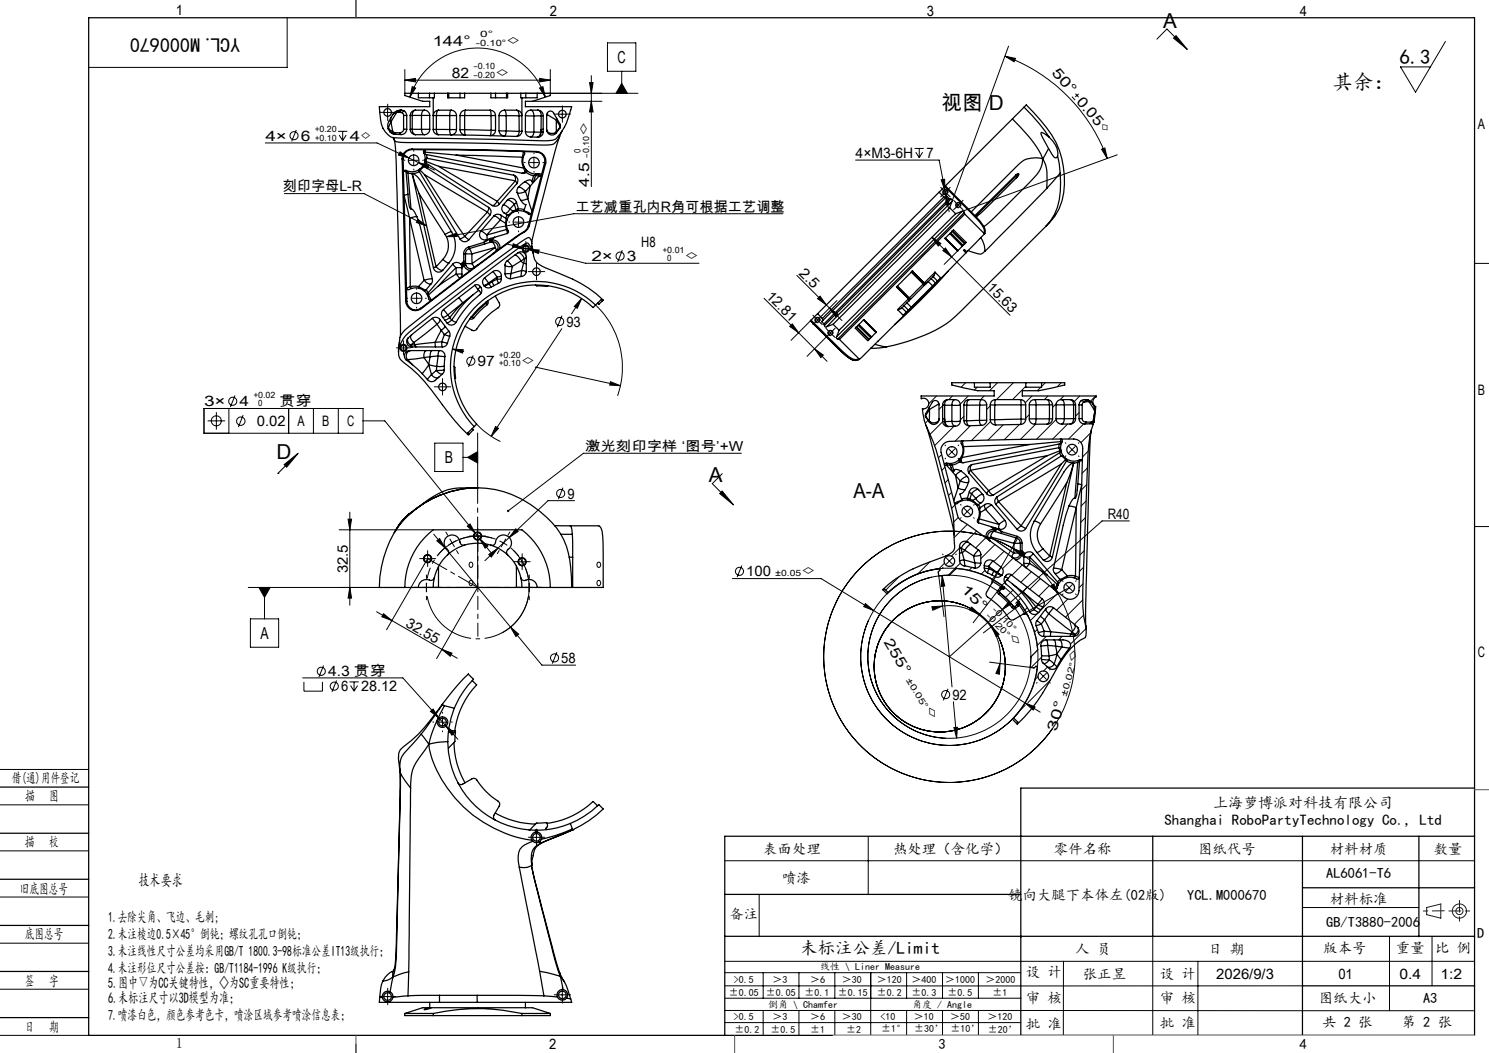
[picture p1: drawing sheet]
<svg xmlns="http://www.w3.org/2000/svg" width="420mm" height="297mm" viewBox="0 0 420 297" stroke-linecap="round" stroke-linejoin="round" font-family="sans-serif">
<defs><g id="words">
<g font-size="5.8">
<text x="328.1" y="7.8">A</text>
<text x="394.8" y="18">6.3</text>
<text x="375.9" y="25.2">其余：</text>
<text x="265.7" y="31.2">视图 D</text>
<text x="78" y="129.5">D</text>
<text x="199.9" y="136">A</text>
<text x="240.7" y="140.4">A-A</text>
</g>
<text font-size="5.6" x="67.7" y="10.6" transform="rotate(-180 67.7 10.6)">YCL.M000670</text>
<text font-size="4.9" x="225.7" y="269">未标注公差/Limit</text>
<g font-size="4.7">
<text x="174.2" y="17.8">C</text>
<text x="125.5" y="130.7">B</text>
<text x="73.5" y="180.2">A</text>
<text x="39.1" y="250">技术要求</text>
</g>
<g font-size="4.2">
<text x="342.2" y="227.9">上海萝博派对科技有限公司</text>
<text x="328.5" y="232.8">Shanghai RoboPartyTechnology Co., Ltd</text>
<text x="30.5" y="278.6">5.图中▽为CC关键特性，◇为SC重要特性；</text>
<text x="30.5" y="282.8">6.未标注尺寸以3D模型为准；</text>
</g>
<g font-size="4.1">
<text x="49.6" y="4.3">1</text>
<text x="155.1" y="4.6">2</text>
<text x="261.4" y="4.6">3</text>
<text x="366.6" y="4.6">4</text>
<text x="122" y="13.1" transform="rotate(-1 122 13.1)">144°</text>
<text x="142.8" y="12.8" transform="rotate(-1 142.8 12.8)">◇</text>
<text x="127.5" y="22">82</text>
<text x="139.7" y="22">◇</text>
<text x="296.5" y="20.7" transform="rotate(49 296.5 20.7)">5 0 °</text>
<text x="303.4" y="28.7" transform="rotate(49 303.4 28.7)">0.05◇</text>
<text x="74.9" y="39.7">4×</text>
<text x="84.8" y="39.7">6</text>
<text x="98.7" y="39.7">4◇</text>
<text x="166.2" y="38.4" transform="rotate(-90 166.2 38.4)">◇</text>
<text x="416.9" y="36.3">A</text>
<text x="241.3" y="44.5">4×M3-6H</text>
<text x="261.3" y="44.5">7</text>
<text x="166.2" y="52.6" transform="rotate(-90 166.2 52.6)">4.5</text>
<text x="79.7" y="54">刻印字母L-R</text>
<text x="162.3" y="59.7">工艺减重孔内R角可根据工艺调整</text>
<text x="180.9" y="69.6">H8</text>
<text x="166.8" y="73.7">2×</text>
<text x="176.8" y="73.7">3</text>
<text x="193.1" y="73.7">◇</text>
<text x="225.2" y="77.2" transform="rotate(45 225.2 77.2)">2.5</text>
<text x="215.9" y="83.7" transform="rotate(45 215.9 83.7)">12.81</text>
<text x="278.1" y="81.3" transform="rotate(45 278.1 81.3)">15.63</text>
<text x="159.8" y="92.1">93</text>
<text x="134.7" y="103.3">97</text>
<text x="146.9" y="103.3">◇</text>
<text x="416.9" y="111.3">B</text>
<text x="57.6" y="114.6">3×</text>
<text x="67.5" y="114.6">4</text>
<text x="79" y="114.6">贯穿</text>
<text x="72.4" y="120.2">0.02</text>
<text x="83.9" y="120.2">A</text>
<text x="90.9" y="120.2">B</text>
<text x="97.9" y="120.2">C</text>
<text x="160.1" y="140.6">9</text>
<text x="312.5" y="146.3">R40</text>
<text x="98.1" y="161.7" transform="rotate(-90 98.1 161.7)">32.5</text>
<text x="210.5" y="162.6">100</text>
<text x="226" y="162.6">◇</text>
<text x="270.9" y="166.5" transform="rotate(46 270.9 166.5)">1 5 °</text>
<text x="114.2" y="176.4" transform="rotate(30 114.2 176.4)">32.55</text>
<text x="283.9" y="180" transform="rotate(46 283.9 180)">◇</text>
<text x="249.2" y="181.2" transform="rotate(59 249.2 181.2)">255°</text>
<text x="416.9" y="185.3">C</text>
<text x="92.5" y="190.8">4.3 贯穿</text>
<text x="158.3" y="187">58</text>
<text x="303.5" y="187.2" transform="rotate(-74 303.5 187.2)">◇</text>
<text x="96.2" y="195">6</text>
<text x="101.9" y="195">28.12</text>
<text x="268.6" y="197.4">92</text>
<text x="260.5" y="200.1" transform="rotate(59 260.5 200.1)">◇</text>
<text x="298" y="206.4" transform="rotate(-74 298 206.4)">3 0 °</text>
<text x="3.3" y="220.9">借(通)用件登记</text>
<text x="7.1" y="226">描</text>
<text x="13.9" y="226">图</text>
<text x="7" y="238.9">描</text>
<text x="13.8" y="238.9">校</text>
<text x="215.3" y="240.8">表面处理</text>
<text x="251.9" y="240.8">热处理（含化学）</text>
<text x="297.3" y="240.8">零件名称</text>
<text x="337.9" y="240.8">图纸代号</text>
<text x="375.1" y="240.8">材料材质</text>
<text x="404.4" y="240.8">数量</text>
<text x="220.6" y="249">喷漆</text>
<text x="374.1" y="247.7">AL6061-T6</text>
<text x="5.6" y="252">旧底图总号</text>
<text x="284.4" y="253.7">镜向大腿下本体左(02版)</text>
<text x="334.9" y="253.7">YCL.M000670</text>
<text x="375.1" y="254.9">材料标准</text>
<text x="30.5" y="260.1">1.去除尖角、飞边、毛刺;</text>
<text x="205.7" y="259.3">备注</text>
<text x="374.1" y="261.4">GB/T3880-2006</text>
<text x="7" y="265">底图总号</text>
<text x="30.5" y="264.9">2.未注棱边0.5×45°倒钝；螺纹孔孔口倒钝；</text>
<text x="30.5" y="269.6">3.未注线性尺寸公差均采用GB/T 1800.3-98标准公差IT13级执行；</text>
<text x="303.3" y="269">人 员</text>
<text x="340.8" y="269">日 期</text>
<text x="373.2" y="268.7">版本号</text>
<text x="393.7" y="268.7">重量</text>
<text x="404.8" y="268.7">比 例</text>
<text x="416.7" y="264.6">D</text>
<text x="30.5" y="274.4">4.未注形位尺寸公差按：GB/T1184-1996 K级执行；</text>
<text x="289.3" y="275.5">设 计</text>
<text x="7" y="278">签</text>
<text x="13.8" y="278">字</text>
<text x="305.4" y="276">张正昱</text>
<text x="327.2" y="276">设 计</text>
<text x="343.1" y="276">2026/9/3</text>
<text x="377.5" y="276">01</text>
<text x="394.8" y="276">0.4</text>
<text x="406.3" y="276">1:2</text>
<text x="30.5" y="287.6">7.喷漆白色，颜色参考色卡，喷涂区域参考喷涂信息表；</text>
<text x="289.3" y="283">审 核</text>
<text x="327.2" y="282.9">审 核</text>
<text x="372" y="283">图纸大小</text>
<text x="401.4" y="283">A3</text>
<text x="7" y="291">日</text>
<text x="13.8" y="291">期</text>
<text x="289.3" y="290.1">批 准</text>
<text x="327.2" y="290">批 准</text>
<text x="373" y="289.8">共 2 张</text>
<text x="395.4" y="289.8">第 2 张</text>
<text x="49.6" y="295.6">1</text>
<text x="154.9" y="296">2</text>
<text x="264.7" y="296">3</text>
<text x="366.6" y="296">4</text>
</g>
<text font-size="3.9" x="165" y="127.3">激光刻印字样 ‘图号’+W</text>
<g font-size="2.8">
<text x="231.3" y="273.6">线性 \ Liner Measure</text>
<text x="205.6" y="280.8">±0.05</text>
<text x="207" y="277.2">&gt;0.5</text>
<text x="216" y="280.8">±0.05</text>
<text x="217.9" y="277.2">＞3</text>
<text x="227" y="280.8">±0.1</text>
<text x="228.5" y="277.2">＞6</text>
<text x="236.3" y="280.8">±0.15</text>
<text x="237.5" y="277.2">＞30</text>
<text x="247.4" y="277.2">＞120</text>
<text x="247.4" y="280.8">±0.2</text>
<text x="257.1" y="277.2">＞400</text>
<text x="257.1" y="280.8">±0.3</text>
<text x="266.6" y="277.2">＞1000</text>
<text x="267.3" y="280.8">±0.5</text>
<text x="278" y="277.2">＞2000</text>
<text x="279.9" y="280.8">±1</text>
<text x="207" y="287.8">&gt;0.5</text>
<text x="216.6" y="284.3">倒角 \ Chamfer</text>
<text x="217.9" y="287.8">＞3</text>
<text x="228.5" y="287.8">＞6</text>
<text x="237.5" y="287.8">＞30</text>
<text x="248.4" y="287.8">&lt;10</text>
<text x="257.3" y="284.3">角度 / Angle</text>
<text x="257.8" y="287.8">＞10</text>
<text x="268" y="287.8">＞50</text>
<text x="278.5" y="287.8">＞120</text>
<text x="207.1" y="291.3">±0.2</text>
<text x="217.3" y="291.3">±0.5</text>
<text x="228.5" y="291.3">±1</text>
<text x="238.7" y="291.3">±2</text>
<text x="248.6" y="291.1">±1°</text>
<text x="257.8" y="291.1">±30’</text>
<text x="268.1" y="291.1">±10’</text>
<text x="278.6" y="291.2">±20’</text>
</g>
<g font-size="2.4">
<text x="135.5" y="10.5" transform="rotate(-1 135.5 10.5)">0 °</text>
<text x="134.3" y="13" transform="rotate(-1 134.3 13)">-0.10°</text>
<text x="133.6" y="19.6">-0.10</text>
<text x="133.6" y="22">-0.20</text>
<text x="88.9" y="37.3">+0.20</text>
<text x="88.9" y="39.7">+0.10</text>
<text x="163.8" y="43.2" transform="rotate(-90 163.8 43.2)">0</text>
<text x="166.2" y="44.5" transform="rotate(-90 166.2 44.5)">-0.10</text>
<text x="187" y="71.2">+0.01</text>
<text x="188.2" y="73.7">0</text>
<text x="140.8" y="100.9">+0.20</text>
<text x="140.8" y="103.3">+0.10</text>
<text x="71.6" y="112.2">+0.02</text>
<text x="72.8" y="114.6">0</text>
<text x="218.6" y="162.6">±0.05</text>
<text x="278" y="173.8" transform="rotate(46 278 173.8)">-0.20°</text>
<text x="279.7" y="172.1" transform="rotate(46 279.7 172.1)">-0.10°</text>
<text x="255.5" y="191.7" transform="rotate(59 255.5 191.7)">± 0 .0 5 °</text>
<text x="300.8" y="196.6" transform="rotate(-74 300.8 196.6)">± 0 .0 2 °</text>
</g>
</g></defs>
<g fill="none" stroke="#000" stroke-width=".28">
<path d="M100.4 0v5M81 5v14h-56M114.2 19.6v6.7M155.2 19.6v6.7M171.3 12.1h8.1v8h-8.1zM283.5 15.8l2.9 .7-.4 .9zM283.5 15.8a48.4 48.4 0 0 1 28.8 28.9M284.5 13l-16 43.8M326.3 11l2.8-2.8 5.8 5.7M331 10.8l.7-.7 3.2 3.8zM407.7 11.7l-8.4 14.3-4.3-7.1h8.5M83.6 36.7l-1.3 3.2"/>
<path d="M95.4 37h2.6M95.7 38.1l1 1.5M96.7 37v2.6M97.6 38.1l-.9 1.5M108.1 31.7h2.5M109.3 30.5v2.5M114.2 22.6l3-.5v1zM114.2 22.6h41M115.6 27.4a20.1 20.1 0 0 1 19.1-13.9 20.1 20.1 0 0 1 19.1 13.9M116.3 24.4l.9 .4-1.6 2.6zM146.9 26.3h33.1M150.2 28.6h19.6"/>
<path d="M152.2 24.8l.9-.4 .7 3zM152.2 22.1l3 .5-3 .5zM157.4 32.2h2.5M158.6 30.9v2.5M166.3 23.3h1l-.5 3zM166.8 28.6l.5 3h-1zM166.8 21.3v31.3M175.4 23.5l1.6 2.8h-3.3zM175.4 20.1v6.2M302.4 27.3l.8 1M303.4 26.4l.8 1M304.3 26.5l-1 .8"/>
<path d="M74.8 40.3h31.6l8.9 4.3M80.2 54.6h22.5l17.6 9.1M112.9 42.8l2.4 1.8-2.9-.9zM115.3 44.6l2.7 1.3M115.4 45.2h2.5M116.7 44v2.5M118 45.9l3 .8-.5 .9zM118 45.9l4.6 2.1M149.4 45.9h2.5M150.6 44.6v2.5M241.3 45.2h23.6l1.6 8.4M258 41.9h2.6"/>
<path d="M258.3 42.9l1 1.6M259.3 41.9v2.6M260.2 42.9l-.9 1.6M265.5 50.7l1-.2v3.1zM265.8 53.3l.9 .9M266.5 53.6l.3 1.2M266.7 54.2l.8 .9M266.7 54.2l-.9 .9M266.8 54.8l1 2.9-1 .2zM266.8 54.8l.9 4.9M267.4 54.4a.75 .75 0 0 0-.7-.9 .75 .75 0 0 0-.8 .8 .75 .75 0 0 0 .9 .6M267.5 53.3l-.8 .9"/>
<path d="M269.4 57l1.8 1.7M271 58a.75 .75 0 0 0-.6-.9 .75 .75 0 0 0-.8 .8 .75 .75 0 0 0 .9 .7M271.2 57l-1.8 1.7M310.7 42.1l.9-.4 .7 3zM315.1 43.7l-43.7 15.9M117.9 61.9l2.4 1.8-2.9-.9zM125.9 66.8l2.9-1 .2 .9zM142.7 68.8l4.9 1.2M144.8 68.8l2.8 1.2-3.1-.3zM145 62.6h2.5M146.3 61.4v2.5M147.1 70.1h2.5"/>
<path d="M147.6 70l1.4 .3M148.3 68.9v2.5M149 70.3l3.1 .2-.3 1zM149 70.3l16.2 4h32M150.1 76.6h2.5M151.3 75.4v2.5M175.5 70.6l-1.3 3.3M220.8 60.3h-59l-35.9 6.5M224.8 77.7l12.7 12.7M262.9 66.9l22 22M262.9 66.9l2.5 1.8-.7 .7zM266.7 70l1.7 2.5-2.4-1.8z"/>
<path d="M270.1 70.8l-3.8 3.8M415.9 74.3h4.1M112.6 98.1h2.5M113.8 96.9v2.5M116.2 84.1h2.5M117.5 82.9v2.5M127.6 98.5l3.1 .1-.2 1zM127.6 98.5l3.2 .7M158.5 92.7l-19.9 30.3M158.5 89l-1.3 3.3M164.1 84.2l-1.3 2.8-.8-.6zM164.1 84.2l-2.9 4.3"/>
<path d="M168 86a24.2 24.2 0 0 1 6.2 25.7M215.5 84.1l9.7 9.7M222.7 92.1l.8-.7 1.7 2.4zM225.2 93.8l4.6 4.6M228.6 90.5l-5.5 5.5M229.7 89.4l1.8 1.8M229.8 98.4l3.5 3.5M229.8 98.4l2.4 1.8-.7 .7zM230.6 84.2l.7-.7 1.8 2.5zM231.3 90.4a.74 .74 0 0 0-.6-.9 .74 .74 0 0 0-.8 .8 .74 .74 0 0 0 .9 .7M231.5 89.4l-1.8 1.8M232.9 95.2l-5.3 5.3"/>
<path d="M233.4 93l1.7 1.8M234 86.9l2.4 1.7-.7 .8zM235 94.1a.75 .75 0 0 0-.6-1 .75 .75 0 0 0-.9 .8 .75 .75 0 0 0 .9 .7M235.1 93l-1.7 1.8M236.1 84.8l-4.2 4.1M57.5 115.2h44.9v7h-44.9zM58.6 118.7h4.9M61 116.2v5M64.6 115.2v7M66.3 111.5l-1.3 3.3M68.6 117.1l-1.4 3.4M81.4 115.2v7"/>
<path d="M88.4 115.2v7M95.4 115.2v7M102.2 118.7h6.3l25.6 31.7M123.6 109.1h2.4M124.8 107.9v2.5M133.5 100.3l-1.3 3.2M134.4 119.6l3.7 3.2 3 1.7M151 103.5l24 5.3M172.2 107.7l2.8 1.1-3-.2zM260.5 115.3l-.3 .3M261.8 118.6l-.8 .8M264.2 111.7l-2.2 2.2"/>
<path d="M265.9 114.5l-1 1M265.9 119l-3.6 3.5M268.6 111.7l-.9 1M271.9 117.4l-1 1M272.4 107.9l-1.3 1.3M273.1 111.7l-2.2 2.3M275.6 109.2l-.8 .8M277.6 111.7l-1 1M279.3 114.5l-1 1M279.4 118.9l-5.4 5.4M281.4 107.9l-2.3 2.3M283 119.8l-4.3 4.3"/>
<path d="M285.9 107.9l-4.8 4.8M287.5 119.7l-4.3 4.3M289.3 108.9l-3.7 3.8M290.3 116.9l-1 1.1M291.1 111.7l-1.9 1.9M292.1 119.7l-4.3 4.2M293.6 109.2l-1 1M294.9 107.9l-1.1 1.1M295.6 111.7l-1 1M297.9 118.4l-5.5 5.5M297.9 113.8l-1 1.1M299.3 107.9l-1.1 1.1"/>
<path d="M300.1 111.7l-1.1 1M301.2 119.6l-4.3 4.3M304.4 116.4l-1 1M304.6 111.7l-1.6 1.5M305.7 119.6l-4.3 4.2M309 116.3l-.2 .2M309 111.7l-1.4 1.5M122.6 125h8v8h-8zM130.6 129h4.1M131.9 129l2.8-1.6v3.2zM139.8 120.3l.8 .5-2 2.2zM158.8 137.5l-1.3 3.3"/>
<path d="M203.7 138.5l3.2 3.9-3.9-3.2zM203.7 133.6l-2.8 2.8 6 6M209.1 127.8h-44.5l-21.3 16.3M265.6 128.2l-.9 .9M266.6 131.8l-1 .9M267.5 135.3l-.9 .9M267.6 126.6l1.7 1.8M268.4 138.8l-.9 1M269.1 120.3l-5.5 5.4M269.3 126.6l-1.7 1.8M273.7 120.1l-4.3 4.4M301.5 125.9l1.8 1.8"/>
<path d="M303.3 125.9l-1.8 1.8M306.5 136.7l-1.4 1.4M306.7 132l-1.5 1.5M306.9 127.3l-1.6 1.6M307.7 122.1l-2.8 2.7M95.7 149.4h26.5M98.2 146.4h1l-.5 3zM98.7 144.5v26.2M119.3 157.6h2.5M120.6 157.6l-11.6 20M120.6 156.3v2.5M122.3 150.7l30.6 36.9h9.5"/>
<path d="M123.2 152.5l.8-.6 1.5 2.6zM131.8 148.4l.8-.6 1.5 2.6zM132.6 158.6a.65 .65 0 0 1 .8 .7 .65 .65 0 0 1-.9 .6l-.2-.8zM133.5 151.2h2.5M134.1 150.4l1.2 1.6M134.7 150v2.4M135.3 152l2.3 2-.8 .6zM135.3 152l3.2 3.9M137.9 156.4l2.5-1.7-1.8 2.4zM138.8 151.8a14.5 14.5 0 0 0-15.3 4.8M140.4 154.7l-3.6 3.4M140.9 152.6l1.1 .5"/>
<path d="M142 153.1l-.6 1.1M142 153.1l1.1 .7M142.6 152l-.6 1.1M143.7 151.6l-3.3 3.1M144.8 155.3l1.8 2 1.6 2.8 .8 2.7 .3 2.2-.1 2-.9 3.8-1.7 3.3-2.4 2.6-2.7 1.8M145.5 149.2l.7 .7-2.5 1.7zM146 158.5h2.5M147.3 157.2v2.5M162.1 141.2h-7.5l-10.9 10.4M168.6 158.7a.7 .7 0 0 1 .9 .4 .7 .7 0 0 1-.4 .9 .75 .75 0 0 1-.7-.5 .75 .75 0 0 1 .2-.8zM209.2 159.5l-1.3 3.3M262.3 158.5l-3.4 3.4"/>
<path d="M266.4 158.9l-1.5 1.5a25 25 0 0 0-18.9 37 25 25 0 0 0 41.4 3.3M266.9 157.4l1.8 1.7M268.7 157.4l-1.8 1.7M269.3 142.4l-.9 1M270.3 145.9l-1.3 1.3M270.7 154.6l-2.3 2.3M270.9 158.9l-3.4 3.3M272 143.4l1.7 1.8M272.8 147.9l-3.7 3.7M273.7 143.4l-1.7 1.8M275.4 149.8l-2.8 2.9M278.1 151.7l-2.9 2.8"/>
<path d="M280.6 153.6l-4 4M283.2 155.5l-2.9 2.9M285.5 154.5l2.8 1.2-.5 .9zM285.5 154.5a35.4 35.4 0 0 0-52.6 24.6 35.4 35.4 0 0 0 41 41 35.4 35.4 0 0 0 24.6-52.6M285.8 157.4l-3 3M287 151.9l-7.2 12.6M288.4 159.3l-3 3M305.6 160l-1.1 1.2M305.8 155.3l-1.2 1.3M306.2 146l-1.4 1.4M306.4 141.3l-1.5 1.4M318.6 146.9h-7.7l-28.2 25"/>
<path d="M415.9 148.5h4.1M70 165.7h37M70.6 174.6h8v8h-8zM73 165.7h3.2l-1.6 2.8zM74.6 165.7v8.9M98.7 165.7l.5 3h-1zM106.2 172.5l22.8 13.2M108.2 173.1l2.4 1.9-2.9-1zM119 165.7h2.5M120.3 164.5v2.4M132.6 163.8a.67 .67 0 0 1 .8 .6 .67 .67 0 0 1-.8 .7l-.3-.5zM134.7 165.7l-11.5 20.1"/>
<path d="M144 176.9l2.3 2-.8 .6zM148 165.7h2.5M149.3 164.5v2.4M168.6 163.8a.67 .67 0 0 1 .8 .6 .67 .67 0 0 1-.8 .7l-.2-.5zM206.6 163.2h25l61.8 37.7M244.1 170.2l2.4 2-2.9-1.1zM250.5 167.1a25 25 0 0 1 40.7 9.2 25 25 0 0 1-24.2 33.9 25 25 0 0 1-22-35.3M253.5 162.8l-3.7 3.6M262.8 162.8a23 23 0 0 0-15.7 32.4 23 23 0 0 0 35.1 8 23 23 0 0 0-.2-36.1M262.9 171.1l3-.2-2.8 1.2zM264.8 162.2l1.5 11.7M265.7 162.3l.8 3-1 .1z"/>
<path d="M265.7 162.3l2.8 31.4M265.9 170.9a14.4 14.4 0 0 1 16.2 16.2M272 170.8a18.5 18.5 0 0 0-25.4 18 18.5 18.5 0 0 0 27 15.5 18.5 18.5 0 0 0 2.7-31M274.1 171.2l2.2 2.1-2.8-1.2zM274.2 160.1l-.9 .8M276.3 173.3a18.5 18.5 0 0 0-29.3 10.7 18.5 18.5 0 0 0 22.1 22 18.5 18.5 0 0 0 10.7-29.3M277.8 160.9l-1 1M279.8 176.7l2 2.2-.8 .6zM279.8 176.7a18.5 18.5 0 0 0-31.1 2.7 18.5 18.5 0 0 0 15.5 27.1 18.5 18.5 0 0 0 18-25.5M280.6 162.6l-.7 .8M281.6 166.5l-7.1 9.1M282.7 171.9l-14.9 13.3"/>
<path d="M283.4 164.3l-.8 .8M284.6 169.6l.7 .7-2.6 1.6zM285.7 166.4l-2.1 2.2M285.9 171.1a23 23 0 0 0-38.6 3.7 23 23 0 0 0 19.5 33.4M286.5 171.5l-9.1 7M287.9 168.8l-1.4 1.4M289.8 171.4l-.7 .7M290.9 161.3l-3 2.9M292.5 173.1l-1.9 1.9M292.6 177.5l-.8 .8M293.4 163.2l-2.9 3M295.1 179.5l-2.5 2.6"/>
<path d="M296 165.2l-3 3M296.4 165.3l.9-.6 1.2 2.8zM298.5 167.5a35.4 35.4 0 0 0-52.7-10 35.4 35.4 0 0 0-2.2 53.6 35.4 35.4 0 0 0 53.3-5.7M298.5 167.1l-5.3 5.4M299.6 179.5l-1 1M300.7 164.9l1.8 1.7M301.1 166l-12.6 7.2M301.2 169l-3.2 3.1M302.5 164.9l-1.8 1.7M305.4 169.2l-4.9 4.9M305.5 164.7l-1.1 1.1M305.7 173.5l-2.7 2.6"/>
<path d="M306.3 177.3l-4.4 4.4M85.4 191.2h28.2l10.2 11.4M85.7 192.3v2.6h5.2v-2.6M91.3 187.7l-1.3 3.3M94.9 191.9l-1.3 3.3M98.6 192.3h2.6M98.9 193.4l1 1.5M99.9 192.3v2.6M100.9 193.4l-1 1.5M124.6 183.2l2.9 1-.5 .9zM157.1 183.9l-1.3 3.3M267.4 194.3l-1.3 3.3"/>
<path d="M268.9 197.9l.9 10.3M282.1 187.1l-.2 3.1-1-.3zM289.1 198.3l2.9 1.1-.6 .9zM289.2 198.9l-1.7 1.7M292.8 190.8l-.8 .9M293.4 189.9l1.8 1.7M293.8 185.3l-3 3-11.7-1.5M295.2 189.9l-1.8 1.7M295.5 188.1l-1.1 1.2M296.3 191.8l-6.4 6.4M0 217h25M121.4 200.7l.8-.7 1.6 2.6z"/>
<path d="M123.6 203.7h2.4M123.8 202.6l2 2.2M124.8 202.4v2.5M125.8 204.8l2.4 1.9-.7 .7zM125.8 204.8l3.4 3.7M269.1 205.2l1-.1-.3 3.1zM0 227h25M0 240h25M150.1 236.2h2.5M151.3 234.9v2.5M244.9 236v16.3M0 253h25"/>
<path d="M204.4 242.8h211.5M214.1 252.4v11.8M367.4 256h32.8M0 266h25M0 279h25M109.3 279.8v2.5M158.6 279.4v2.5M204.4 271.1h211.5M204.4 278.1h163M204.4 274.4h83.5M215.3 274.4v7.1M225.4 274.4v7.1"/>
<path d="M235.5 274.4v7.1M245.6 274.4v17.6M255.7 274.4v7.1M265.9 274.4v7.1M276 274.4v7.1M300 271.1l-.1 21M325.2 264.1v27.9M337.9 271.1v20.9M391.9 264.1v21M403.9 264.1v14M0 292h25M100.4 294.5v2.5"/>
<path d="M108.1 281.1h2.5M157.4 280.6h2.5M204.4 285l211.5 .1M204.4 288.4h83.5M204.5 281.5h83.5M215.3 285v7M225.4 285v7M235.5 285v7M255.7 285v7M265.9 285v7M276 285v7M287.9 292h128"/>
<circle cx="82.9" cy="38.3" r="1.14"/>
<circle cx="174.9" cy="72.2" r="1.14"/>
<circle cx="157.8" cy="90.7" r="1.15"/>
<circle cx="61" cy="118.7" r="1.42"/>
<circle cx="65.6" cy="113.2" r="1.15"/>
<circle cx="67.9" cy="118.8" r="1.18"/>
<circle cx="132.8" cy="101.9" r="1.14"/>
<circle cx="158.1" cy="139.2" r="1.13"/>
<circle cx="208.6" cy="161.1" r="1.14"/>
<circle cx="90.6" cy="189.3" r="1.14"/>
<circle cx="94.3" cy="193.5" r="1.14"/>
<circle cx="156.4" cy="185.6" r="1.13"/>
<circle cx="266.8" cy="195.9" r="1.15"/>
</g>
<path d="M78.4 133.5h.1M80.2 131.1l3.9-3.2-3.2 3.9zM84.1 127.9l-5.7 5.6" fill="none" stroke="#000" stroke-width=".3"/>
<g fill="none" stroke="#191924" stroke-width=".28">
<path d="M402.4 256l4-1v4l-4-1z"/>
<circle cx="411.7" cy="257" r="1"/>
<circle cx="411.7" cy="257" r="2"/>
</g>
<path d="M127.5 153.1l1.1-.6M127.5 153.1l-1 .7M120.3 165.7v-1.3M120.3 165.7v1.2M149.3 165.7l-.1 1.2M149.3 165.7l-.1-1.3" fill="none" stroke="#000" stroke-width=".28" stroke-dasharray="30.5 1.3 1.3 1.3" stroke-linecap="butt"/>
<path d="M129.8 152.1a14.5 14.5 0 0 1 10 0M144.1 154.6a14.5 14.5 0 0 1 5 8.6M120.5 163.2a14.5 14.5 0 0 1 5-8.6" fill="none" stroke="#000" stroke-width=".28" stroke-dasharray="30.5 1.3 1.3 1.3" stroke-dashoffset="27.3" stroke-linecap="butt"/>
<path d="M149.1 168.2a14.5 14.5 0 0 1-14.3 12 14.5 14.5 0 0 1-14.3-12" fill="none" stroke="#000" stroke-width=".28" stroke-dasharray="30.5 1.3 1.3 1.3" stroke-dashoffset="12.1" stroke-linecap="butt"/>
<g fill="none" stroke="#000" stroke-width=".28" stroke-dasharray="30.5 1.3 1.3 1.3">
<path d="M108.1 31.7h-1.1M109.4 30.4v-1M109.4 32.9v1.1M110.6 31.7h1.1M157.4 32.2h-1.1M158.6 30.9v-1M158.6 33.4v1.1M159.9 32.2h1.1M114.2 45.2h-.2M116.7 42.7v-.3M116.7 47.7v.2M119.2 45.2h.3"/>
<path d="M148.1 45.9h-.2M150.6 43.4v-.3M150.6 48.4v.2M153.1 45.9h.3M265.8 55.1l-.5 .4M265.8 53.3l-.5-.4M267.6 55.1l.4 .4M267.6 53.3l.4-.4M269.4 58.7l-.4 .5M269.4 56.9l-.4-.4M271.2 58.7l.4 .5M271.2 56.9l.4-.4"/>
<path d="M143.8 62.6h-.3M146.3 60.1v-.2M146.3 65.1v.3M147.1 70.1h-.8M148.3 68.9v-.8M148.3 71.4v.7M148.8 62.6h.2M149.6 70.1h.7M150.1 76.6h-1.1M151.3 75.4v-1.1M151.3 77.9v1M152.6 76.6h1.1"/>
<path d="M112.6 98.1h-.8M113.8 96.9v-.8M113.8 99.4v.7M115 84.1h-.2M115.1 98.1h.7M117.5 81.6v-.2M117.5 86.6v.3M120 84.1h.3M229.7 91.1l-.4 .5M229.7 89.4l-.4-.5M231.5 91.1l.4 .5M231.5 89.4l.4-.5"/>
<path d="M233.4 94.8l-.5 .4M233.4 93l-.5-.4M235.1 94.8l.5 .4M235.1 93l.5-.4M123.6 109.1h-1.1M124.8 107.9v-1.1M124.8 110.4v1M126.1 109.1h1.1M266.7 125.7l-.1-.2M266.7 129.2l-.1 .2M270.3 129.2l.1 .2M270.3 125.7l.1-.2"/>
<path d="M300.6 125l-.1-.1M300.6 128.6l-.1 .2M304.2 128.6l.2 .2M304.2 125l.2-.1M119.4 157.6h-1M120.6 156.3v-1M120.6 158.8v1M121.9 157.6h1M126.3 151l-.5-.9M127.5 153.1l-.6-1.1M127.5 153.1l.7 1.1M128.8 155.3l.5 .9"/>
<path d="M133.5 151.2h-1M134.7 149.9v-1M134.7 152.4v1M136 151.2h1M140.8 155.3l-.5 .9M143.3 151l.5-.9M146 158.4h-1M147.3 157.2v-1M147.3 159.7v1M148.5 158.4h1M266 156.5l-.1-.2M266 160l-.1 .2"/>
<path d="M269.6 160l.1 .2M269.6 156.5l.1-.2M271.1 142.5l-.2-.2M271.1 146l-.2 .2M274.6 146l.2 .2M274.6 142.5l.2-.2M117.8 165.7h-1M120.3 165.7h-1.3M120.3 165.7h1.2M120.3 163.2v-1M120.3 168.2v1M122.8 165.7h1"/>
<path d="M134.8 165.7v-1.3M134.8 165.7h1.2M134.8 165.7v1.2M134.8 165.7h-1.3M146.8 165.7h-1M149.3 165.7h1.2M149.3 165.7h-1.3M149.3 163.2v-1M149.3 168.2v1M151.8 165.7h1M299.8 164l-.1-.2M299.8 167.5l-.1 .2"/>
<path d="M303.4 167.5l.2 .2M303.4 164l.2-.2M292.5 189l-.1-.2M292.5 192.5l-.1 .2M296.1 192.5l.1 .2M296.1 189l.1-.2M122.3 203.7h-.2M124.8 201.2v-.3M124.8 206.2v.2M127.3 203.7h.3M150.1 236.2h-1.1M151.3 234.9v-1.1"/>
<path d="M151.3 237.4v1.1M152.6 236.2h1.1M109.4 279.8v-1.1M158.6 279.3v-1M108.1 281.1h-1.1M109.4 282.3v1.1M110.6 281.1h1.1M157.4 280.6h-1.1M158.6 281.8v1.1M159.9 280.6h1.1"/>
</g>
<path d="M134.7 165.7l-14.1-8.1" fill="none" stroke="#000" stroke-width=".28" stroke-dasharray="30.5 1.3 1.3 1.3" stroke-dashoffset="24.2"/>
<path d="M134.7 165.7v-43.6" fill="none" stroke="#000" stroke-width=".28" stroke-dasharray="30.5 1.3 1.3 1.3" stroke-dashoffset="10.6"/>
<g fill="none" stroke="#000" stroke-width=".35">
<path d="M25 5h390.9v287h-390.9zM109.5 36.3h.1M109.6 36.4l1.2 .9M109.6 36.4v.1M110.2 37.3a2.1 2.1 0 0 0 2 .6l1 .1M110.2 37.3l-.2-.2 .4 .3h.4M110.3 34.4l-.8 1.9M110.3 34.4l.5 2.9M110.4 33l-.2 .8 .1 .6M110.8 38.8l.3 .4M110.8 32.3l-1.1 2a2.52 2.52 0 0 0 .5 3M110.8 37.4h.1"/>
<path d="M110.8 37.4l.4 .4M110.8 37.3l.5 .1M110.8 37.3l.1 .1M110.8 37.3v.1M110.9 37.4l.4 .4M110.9 37.4h.1M110.9 37.4h.4M111.1 39.2l.1 .3a70.6 70.6 0 0 1 .7 12.2l1.1 43M111.3 37.4h.1M111.3 37.4l1.5 .1M111.3 37.4l.4 .5M111.9 31.7l-1.6 2.7"/>
<path d="M111.9 31.7l-.5 .1-.6 .5M112.1 31.6l1.4 .2M112.1 31.6l-.2 .1M112.2 31.2l-.3 .5M112.4 31.1l-.3 .5M112.5 31.6h-.4M112.5 31.6h.3M112.8 37.5l.4 .5M112.8 31.6l.7 .2M112.9 31.1a2.57 2.57 0 0 0-2.1 1.2M112.9 31.1l-.4 .5M112.9 31.1h.3"/>
<path d="M113.2 31.1a1.57 1.57 0 0 1 1.5 1.5M113.2 31.1l-.4 .5M113.5 31.8l.3 .8M113.8 36.4l-.3 .7-.7 .4M113.8 32.6v3.8M113.8 36.4l.9 .1M113.8 32.6h.9M114.2 31.4l-.5 .1-.2 .3M114.7 36.5a1.51 1.51 0 0 1-1.5 1.5M114.7 32.6v3.9M115.7 36.5a1.51 1.51 0 0 0 1.5 1.5M115.7 36.5h.6"/>
<path d="M115.7 32.6v3.9M116.3 32.6h-.6M116.3 32.6h2.6M116.3 32.6v3.9M116.3 36.5a1.4 1.4 0 0 0 .9 1.5M116.3 36.5h2.6M117.2 31.1a1.51 1.51 0 0 0-1.5 1.5M117.2 31.1a1.32 1.32 0 0 0-.9 1.5M117.2 31.1h2.5M117.2 38h2.5M118 26.3h-3.8v.6l5 1.7h2v1.5h-14.2a17.9 17.9 0 0 0 1 6 4 4 0 0 0 4.1 2.8l38.7 .7a13.7 13.7 0 0 0 5.9-.3 17.2 17.2 0 0 0 4.6-9.2h-13.1v-1.5h2l5-1.7v-.6h-3.7M118 26.3h3.1"/>
<path d="M118 26.3v1.3h4.2M118.9 36.5a1.4 1.4 0 0 0 .8 1.5M118.9 32.6v3.9M118.9 36.5h2.3M118.9 32.6h2.3M119.7 31.1a1.57 1.57 0 0 1 1.5 1.5M119.7 31.1a1.31 1.31 0 0 0-.8 1.5M121.1 26.3h1.4M121.1 26.3v1.3M121.2 36.5a1.57 1.57 0 0 1-1.5 1.5M121.2 32.6v3.9M122.2 36.5a1.51 1.51 0 0 0 1.5 1.5"/>
<path d="M122.2 36.5h.9M122.2 27.6v8.9M122.5 26.3h3.8M122.5 26.3v1.3h-.3M123.1 32.6v3.9M123.1 32.6h3.8M123.1 36.5h3.8M123.1 36.5a1.38 1.38 0 0 0 .6 1.5M123.7 38l22 .5M123.7 31.1h3.6M123.7 31.1a1.35 1.35 0 0 0-1.4 1.5h.8M123.7 31.1a1.41 1.41 0 0 0-.6 1.5"/>
<path d="M126.3 26.3v1.3h4.8v-1.3M126.3 26.3h.3M126.6 26.3h3.2M126.6 26.3v1.3M126.9 36.5v.3a1.04 1.04 0 0 0 .4 1.2 1.48 1.48 0 0 0 1.5-1.5M126.9 32.6h1.9M126.9 32.6v3.9M126.9 36.5h1.9M127.3 31.1a1.51 1.51 0 0 1 1.5 1.5M127.3 31.1l-.3 .4-.1 1.1M128.8 32.6v3.9M129.8 36.6a1.57 1.57 0 0 0 1.4 1.5l-.1-1.5"/>
<path d="M129.8 26.3h1.3M129.8 36.6h1.3M129.8 32.6h1.3M129.8 26.3v1.3M129.8 32.6v4M131.1 26.3h7.4M131.1 32.6h7.4M131.1 36.6l7.4 .2M131.1 32.6v4M131.3 31.1a1.52 1.52 0 0 0-1.5 1.5M131.3 31.1h7M131.3 31.1l-.2 1.5"/>
<path d="M138.3 31.1a1.49 1.49 0 0 1 1.5 1.5M138.3 31.1l.2 1.5M138.5 26.3v1.3h4.7v-1.3M138.5 26.3h1.3M138.5 32.6h1.3M138.5 32.6v4.2M138.5 36.8l-.3 1.4a1.52 1.52 0 0 0 1.6-1.4M138.5 36.8h1.3M139.8 26.3h3.1M139.8 26.3v1.3M139.8 32.6v4.2M140.8 36.9a1.42 1.42 0 0 0 1.6 1.4l.4-1.4"/>
<path d="M140.8 36.9h2M140.8 32.6h2M140.8 32.6v4.3M142.3 31.1h-.1a1.56 1.56 0 0 0-1.4 1.5M142.3 31.1h3.4M142.3 31.1a1.62 1.62 0 0 1 .5 1.5M142.8 32.6l3.6 .1M142.8 32.6v4.3M142.8 36.9l3.6 .2M142.9 26.3h.3M142.9 26.3v1.3M143.2 26.3h3.7"/>
<path d="M145.7 31.1a1.32 1.32 0 0 1 1.4 1.5l-.7 .1M145.7 31.1a1.35 1.35 0 0 1 .7 1.6M146.4 32.7v4.4M146.4 37.1a1.25 1.25 0 0 1-.7 1.4M146.9 26.3v1.3h.3M146.9 26.3h1.4M147.2 37a1.51 1.51 0 0 1-1.5 1.5M147.2 37l-.8 .1M147.2 27.6v9.4M148.2 37.1a1.51 1.51 0 0 0 1.4 1.5M148.2 37.1l2.4 .1M148.2 32.6l2.4 .1"/>
<path d="M148.2 32.6v4.5M148.3 26.3h3.2M148.3 26.3v1.3M149.6 38.6l2.1 .1M149.7 31.1a1.57 1.57 0 0 0-1.5 1.5M149.7 31.1a1.44 1.44 0 0 1 .9 1.6M149.7 31.1h2M150.6 37.2a1.28 1.28 0 0 1-1 1.4M150.6 32.7v4.5M150.6 37.2l1.9 .1M151.5 26.3v1.3h-4.3M151.7 31.1a1.51 1.51 0 0 1 1.5 1.5"/>
<path d="M151.7 31.1a1.38 1.38 0 0 1 .9 1.6M152.5 37.3h.1M152.5 37.3a1.28 1.28 0 0 1-.9 1.4M152.6 37.3a1.37 1.37 0 0 1-.9 1.4M152.6 36.5l-.1 .8M152.6 36.5v.8M152.6 32.7v3.8M152.6 32.7h-2M153.2 37.2a1.51 1.51 0 0 1-1.5 1.5M153.2 37.2l-.6 .1M153.2 36.4l-.6 .1M153.2 32.6l-.6 .1"/>
<path d="M153.2 32.6v4.6M154.2 36.6a1.52 1.52 0 0 0 1 1.4 1.52 1.52 0 0 0 1.7-.5M154.2 36.6a1.56 1.56 0 0 0 2.7 .6M154.2 32.2l2.7 1.6M156.9 37.2v.3M156.9 33.8l1.1 1.9M156.9 33.8l.1 3.4M157 37.2l-.1 .3M157 37.2h-.1M157 33.3l-.1 .5M157.9 38.4l-1.3 4.2-6.6 25.6M157.9 38.4a4.6 4.6 0 0 1-2.2 2.4l-2.1 .1-13.3-.4-27.9-.4a1.15 1.15 0 0 1-1.3-.9"/>
<path d="M157.9 36.1l.1-1.1-1.9-3.1a1.08 1.08 0 0 0-1.2-.4 1.08 1.08 0 0 0-.7 1.1v4M157.9 36.1l-1 1.4M158 35.8l-.1 .3M158 35.8l-1 1.4M158 35.7v.1M158 35.7h.1M158.6 36.9l-.7 1.5M285.6 33.5l5.2 5.8 2.2 3.1 1.1 2.4M285.6 33.5l-18.9 18.9M288.9 30.2l.6-.6a37.7 37.7 0 0 1 9.3 12.9 24 24 0 0 1-.1 16.4 17.1 17.1 0 0 1-3.7 4.9M288.9 30.2a51.2 51.2 0 0 1 7.1 8.5M288.9 30.2l-3.3 3.3"/>
<path d="M296 38.7l-1.4-1-.9-.3 .3 1.2 1.8 3.3M296 38.7a5.6 5.6 0 0 1 2.3 5.3M113.4 44.8l1 40.2M113.7 44.8h-.3M113.7 44.8l1.1 40.2M113.9 48.2l.6 .2M114.5 48.1a.49 .49 0 0 0-.7 .4M114.5 48.1v.3M114.5 48.4l.6 6.4M114.5 48.1l.6 .7M115.1 54.8l-1.1 .4 1.5 6.4M115.1 54.8l.3 3.3 .2 .5 .3 .3"/>
<path d="M115.1 48.8l1.2 .2M115.1 48.8l.8 10.1M115.9 58.9h.2a3.1 3.1 0 0 1 1.5 2.2M116.2 42a2.71 2.71 0 0 0-2.8 2.8M116.2 42l21.6 .3 13.5 .4M116.2 42.2a2.51 2.51 0 0 0-2.5 2.6M116.2 42v.2M116.2 42.2l21.6 .2 13.5 .5M116.3 49l1.9 5.6M116.3 49h.1M116.3 49h.2M116.3 49l6 26.6"/>
<path d="M116.5 49a5.6 5.6 0 0 1 2.4 2.4l8.5 14M118.2 54.6l7.4 11.5M118.2 54.6l4.8 20.6M118.3 48.4h.1M118.3 48.4l-1.8 .6M118.3 48.4l11.5 19M118.4 47.7l-.1 .7M118.5 47.6v.4M118.5 48h.1M118.6 48l1.1 1.2M118.6 48l-.3 .4M119.7 43.2l.3 .4"/>
<path d="M119.7 43l.3 .6M119.7 43l-.1 .1M119.7 47l-.6 .1M119.7 47l-1.2 1M119.7 49.2l17.8 10.6M119.7 49.2l11.4 17.5M119.7 47h.1M119.8 47l18 11.5M119.9 45.5l.2 .5M119.9 45.2l.2 .3M119.9 42.9v-.7a.53 .53 0 0 0-.4 .8 3.7 3.7 0 0 1-.6 4.3 3.7 3.7 0 0 1-4.4 .8M119.9 42.9l8.8 .8"/>
<path d="M119.9 42.9l-.2 .1M120 43.6h.3M120.1 45.5v.5M120.1 46l.1 .1M120.1 45.5h.1M120.1 45.5l3.7 1.4M120.2 46.1l-.4 .9M120.2 46.1l18.6 11.9M120.3 43.6l.1 1.1M120.3 43.6l27 5.3M120.4 44.7l-.5 .4M120.4 44.7h.1"/>
<path d="M120.5 44.7l-.4 .8M120.5 44.7l24.4 4.7M123.8 46.9l21.6 4.1M123.8 46.9l16.4 9.9M128.7 43.7l19 3.7M128.7 43.7l18.7 .6M137.5 59.8l-6.4 6.9M137.5 59.8l.6 .9M137.8 58.5v.7l-.3 .6M137.8 58.5a1.45 1.45 0 0 1 .3 2.2M140.2 56.8a1.71 1.71 0 0 1-1.4 1.2M140.2 56.8l.6 .8"/>
<path d="M140.8 57.6a1.48 1.48 0 0 1-2 .4M141.9 57.9a1.45 1.45 0 0 0 .3 2.2M141.9 57.9a2.21 2.21 0 0 1 1.9 1.1M143.1 56.5a1.5 1.5 0 0 1 2.6 .5M143.1 56.5a2.39 2.39 0 0 1 2 1.1M143.1 56.5l-1.2 1.4M143.8 59l.9 .5M143.8 59a1.51 1.51 0 0 1-1.6 1.1M144.7 59.5l-1.5 1.2M144.7 59.5v.4M144.9 49.4a1.51 1.51 0 0 1 .8 2.5M144.9 49.4a1.27 1.27 0 0 1 .5 1.6"/>
<path d="M145.1 57.6l.5 1.6M145.1 57.6l-1.3 1.4M145.4 51l.3 .9M145.4 51l-5.2 5.8M145.6 59.2l-.2 .4M145.6 59.2l-.9 .3M145.7 57l-.6 .6M145.7 57l.5 1.8M145.7 51.9l-4.9 5.7M145.9 54.3l1 2.2M146.2 52.8l-.4 .7 .1 .8M146.2 52.8a2.24 2.24 0 0 1 2 1.2"/>
<path d="M146.2 58.9l1.7 .2M146.2 58.9l-.4 .6M146.2 58.8v.1M146.2 58.8l-.6 .4M146.9 56.5a1.83 1.83 0 0 0 1.4 1.2l-.5 1.7M147.4 44.3l.1-1.5a.49 .49 0 0 1 .5 .7 3.9 3.9 0 0 0 .3 4.3 3.9 3.9 0 0 0 4.1 1.3l.2 .5M147.4 44.3l.2 .1M147.4 44.3a4.2 4.2 0 0 0 .3 3.1M147.7 47.4l.4 1M147.8 59.4l2 .9M147.8 59.4l-.1 .2M147.9 47.1l-.2 .3"/>
<path d="M148 51.3l.8 .4 .7 .8M148 51.3l-1.8 1.5M148.1 48.4l-.4 .4-.4 .1M148.1 48.4l.2 .3M148.2 54a2.43 2.43 0 0 1-2.3 .3M148.2 54l.7 2M148.3 47.8l.1 .2-.3 .4M148.3 48.7l-1 .2M148.4 48.6l1.3 .8 .8 .2M148.4 47.9v.7M148.4 48.6l-.1 .1M148.9 56l1.2 3.6"/>
<path d="M148.9 56l-1.3 .5h-.7M149.5 52.5l-.6 3.5M149.5 52.5l-1.3 1.5M150 51.1l-.3-.3a1.78 1.78 0 0 0-1.7 .5M150.5 49.6l-.5 1.5M151.1 49.5l.1-.4-.7 .5M151.1 49.5l.9 .2M151.1 49.5l-.8 1.9-.3-.3M151.3 42.7a2.72 2.72 0 0 1 2.6 3.4M151.3 42.7v.2M151.3 42.9a2.52 2.52 0 0 1 2.3 3.1M151.7 49.1l.2 .1 .1 .5"/>
<path d="M152 49.7l-2.5 2.8M152.7 49.5l-.7 .2M153.6 46l.3 .1M153.6 46l-4.6 17.7M153.9 46.1l-4.6 17.7M264.9 54.2l-34.3 34.3M264.9 54.2l1.3 1.4M266.2 55.6l.4 .1 .3-.1M266.2 55.6l-34.2 34.2M266.5 52.6l7 7.1a17.3 17.3 0 0 1 4.1 5.1l-.1 1M266.5 52.6l-1.6 1.6M266.7 52.4l6.3 6.4a16.7 16.7 0 0 1 4.9 6l-.2 1.2"/>
<path d="M266.7 52.4l-.2 .2M266.9 55.6l-34.9 35M266.9 55.6l.2-.2 .7 .6M267.8 56l.4 .2M267.8 56l-35.4 35.4M267.9 58.6l-32.9 32.9M267.9 58.6l1.7 1.7M268.2 56.2a.38 .38 0 0 1 .4 .1 .38 .38 0 0 1-.1 .5M268.2 56.2l-35.6 35.6M268.5 56.8l-35.3 35.3M268.5 56.8l-.6 1.8M271.4 59.6a.37 .37 0 0 1 .4-.1 .37 .37 0 0 1 .2 .4"/>
<path d="M271.4 59.6l-35.4 35.4M271.4 59.6l-1.8 .7M272 59.9l-35.6 35.7M272 59.9l.1 .5M286.6 49.3l.7-.4a1.12 1.12 0 0 1-.6 1.3l-9.2 9.1-2.1 1.8M286.6 49.3l.1 .3M286.6 49.3l-11.6 11.5M286.7 49.6l-11.5 11.4M286.7 49.6l.2 .2M287.3 49.2l-.6 1M287.3 49.3h-.3l-.3 .3M294.1 44.8l1 2.4a18.7 18.7 0 0 1 .1 6"/>
<path d="M294.1 44.8a7.1 7.1 0 0 0-7.5 2.3l-12.6 12.7M294.1 44.8a7.7 7.7 0 0 1-2.7 5.6l-2.5 2.6a117.1 117.1 0 0 1-11.4 10.9M295.2 53.2l-17.4 17.6M295.8 41.9l-1.7 2.9M295.8 41.9l.6 1.1a1.86 1.86 0 0 0 1.5 1.5l.4-.5M298.3 44l.7 4.8M299 48.8a19.7 19.7 0 0 1-2.6 13.4l-1.4 1.6M299 48.8l-3.8 4.4M115.5 61.6l.2 19.3M115.5 61.6l4.1 17.5M117.6 61.1l-2.1 .5M117.6 61.1l1.6 5.4 2.8 12.2"/>
<path d="M119.6 79.1l-1.6 1.7M119.6 79.1a1.86 1.86 0 0 0 2 .9M122 78.7h-1.2l-1.2 .4M122 78.7l-.1 .9-.3 .4M122.3 75.6a1.5 1.5 0 0 0 1.1 1.1 1.5 1.5 0 0 0 1.5-.5M123 75.2l-.7 .4M123 75.2a2.29 2.29 0 0 0 1.9 1M124.9 73.2l1.3 .9 .4 .1M124.9 73.2l-1.9 2M125.6 66.1a5.6 5.6 0 0 1-.7 7.1M126.6 74.2l-1.7 2M127.4 65.4l-1 .2-.8 .5"/>
<path d="M127.4 65.4a7.5 7.5 0 0 1-.8 8.8M127.7 74.5a1.47 1.47 0 0 1 2.2 0M127.7 74.5l.9 1M127.7 74.5l-6.9 8.1M128.6 75.5l-4.9 5.1M128.6 75.5l.1 1.8M128.6 75.5h1.7M128.7 77.3l.2 .2a1.03 1.03 0 0 0 .9 .9l.5-1.1M128.7 77.3l-5 3.3M128.7 77.3h1.6M129.8 67.4a1.49 1.49 0 0 0 2.4 .3M129.9 74.5l.3 .5"/>
<path d="M130.2 75l.1 .5M130.3 75.5v.1M130.3 75.6v1.7M130.6 74.6l.3 .4M130.6 74.6a.51 .51 0 0 1 .8 .2M130.6 74.6l-.4 .4M130.7 74.2l-.1 .4M130.7 74.2l.6 .1M130.8 73.7l-.1 .5M130.8 73.7h.5M130.8 71.6h.5M130.8 73.7l-.9 .8"/>
<path d="M130.8 71.6v2.1M130.9 75a1.99 1.99 0 0 0 1.7 1.3M130.9 75l-.6 .6M131.1 66.7l-1.3 .7M131.1 66.7l1.1 1M131.3 74.3v.4M131.3 73.7v.6M131.3 74.3l1.8 .1M131.3 71.6h1.8M131.3 71.6v2.1M131.4 74.8a1.51 1.51 0 0 0 2.3 .7M131.4 74.8l-.5 .2"/>
<path d="M132.2 69.7a1.95 1.95 0 0 0-1.4 1.9M132.2 69.7l.2 .4M132.4 70.1a1.44 1.44 0 0 0-1.1 1.5M132.4 70.1l.7 1.5M133.1 71.6v2.8M133.1 74.4l.6 1.1M134.8 74.7l-1.1 .8M135.6 65.2a1.5 1.5 0 0 0-.1 1.8 1.5 1.5 0 0 0 1.7 .6M135.6 65.2l.6 .2 1.1 .9M136.6 68.3l.1 .5M136.6 68.3l-4.4 1.4M136.7 78.3a1.54 1.54 0 0 0-.3 2.2"/>
<path d="M136.7 78.3l1.1 1.5M136.7 68.8l-4.3 1.3M137.3 66.3l.1 .7-.2 .6M137.4 67.6l-.8 .7M137.4 67.6h-.2M137.8 79.8l-1.4 .7M137.8 79.8l.1 .1M137.9 79.9h.1M137.9 79.9l-1.4 .7M137.9 79.9l.6 1.1M137.9 79.9l-1.3 .7M138.1 67.4a.6 .6 0 0 0 .5 .9"/>
<path d="M138.1 67.4l-1.5 .9M138.1 60.7l-5.9 7M138.3 67.3a.51 .51 0 0 0-.1 .6 .51 .51 0 0 0 .5 .3M138.3 67.3l.4 .4M138.3 67.3l-.2 .1M138.5 67.2l-1.1 .4M138.5 67.2l-.2 .1M138.6 68.3l-1.9 .5M138.6 68.3a1.65 1.65 0 0 1 1.1 1.5M138.7 67.7a2.03 2.03 0 0 1 2.3 2.4M138.7 67.7v.5M138.7 68.2a1.5 1.5 0 0 1 1.7 .9 1.5 1.5 0 0 1-.5 1.8"/>
<path d="M138.7 68.2l-.1 .1M138.8 79.5l.5 1.1M138.8 79.5l-.9 .4M139 76.6l-2.3 1.7M139 76.6a1.49 1.49 0 0 1 1.6-.2 1.49 1.49 0 0 1 .8 1.4M139 76.6l1.2 1.5M139.3 61a2.39 2.39 0 0 1 1.8 1.1M139.3 61l-3.7 4.2M139.5 66.9l-1 .3M139.5 66.9l-.8 .8M139.7 69.8l.3 .7-.1 .4M139.7 69.8l-6.6 1.8"/>
<path d="M139.7 69.8l-6.6 4.6M139.9 70.9l-1.1 .8M140.1 78.8l.4 1.1M140.1 78.8l-1.3 .7M140.2 78.1l-.1 .7M140.2 78.1l-2.4 1.7M140.5 79.9l-2 1.1M141.1 62.1l1.5 .8M141.1 62.1l-3.8 4.2M141.2 60.6a1.48 1.48 0 0 0-1.9 .4M141.2 60.6a1.2 1.2 0 0 1-.1 1.5M141.2 60.6l1.4 1"/>
<path d="M141.4 78.6a1.33 1.33 0 0 1-.9 1.3M141.4 78.6l-1.3 .2M141.4 77.8l-1.2 .3M141.4 77.8v.8M142.2 60.1l.9 .6M142.5 74.8a2.25 2.25 0 0 0 2 .4M142.6 62.9h.2M142.6 62.9l.3 1.8M142.6 61.6h.1M142.7 61.6l.2 .6M142.7 61.6l-.1 1.3M142.9 64.7l.2 1.2"/>
<path d="M142.9 64.7l-5.6 1.6M143.1 73.6l-.5 .5-.1 .7M143.1 73.6l1.4 1.6M143.1 64.5l-.2 .2M143.1 65.9l-3.6 1M143.1 60.7l-.5 .9M143.1 60.7h.1M143.8 60.6l-.6 .1M144.1 77.2l-1.6 .1M144.1 77.2l-.2 1.4M144.5 75.2l-.4 2M145.2 72a2.5 2.5 0 0 1 1.7 1.6"/>
<path d="M146 71.3l-2.9 2.3M146 71.3a1.51 1.51 0 0 1 2.4 1.2M146 71.3a2.1 2.1 0 0 1 1.9 1.7M146.9 73.6l.8 .7M146.9 73.6l-2.4 1.6M147.1 76.3l1.3 .4M147.1 76.3l-3 .9M147.1 76.3l-.2 1.7M147.7 65.4l-10.3 7.4-18.6 14.1M147.7 65.4v.1M147.7 74.3l.7 .1M147.7 74.3l-.6 2"/>
<path d="M147.7 65.5l-10.2 7.4-18.6 14.1M147.9 73l-.2 1.3M147.9 73l-1 .6M148.4 72.5v4a1.91 1.91 0 0 1-2.3 1.6l-.3 .1a3.1 3.1 0 0 1-3-.1l-.3-1v-2.3M148.4 72.5l-.5 .5M149 63.7l.3 .1M149 63.7l-.3 .8-1 .9M149.3 63.8l-.4 .8-1.2 .9M149.9 60.1a.53 .53 0 0 1-.8 .3 3.8 3.8 0 0 0-5.1 0 3.8 3.8 0 0 0-.6 5l-.3 .5M150 68.2v1.2M150 68.2a.96 .96 0 0 0-.5-1 .96 .96 0 0 0-1.1 .1l-7.1 5.1-21.1 15.9a38.3 38.3 0 0 0-6.7 5.6l-.5 .8M150 69.6l.3 1.6"/>
<path d="M150 70.2l.4 1a4.4 4.4 0 0 0 3.5 4.4 49.7 49.7 0 0 1 14.3 7.3l1.9 1.7-.1 .2M150 70.2l-1.1-1.6-.7 .1a669.3 669.3 0 0 0-33.3 25.5 8.5 8.5 0 0 0-2.3 3.9M150 69.4v.2M150 69.6v.6M150.4 71.4v.1M257 76.8l-3.8 3.8M257 76.8l3.4 3.3M257.2 76.5l-.2 .3M257.2 76.5l3.4 3.4M257.3 76.5h.1M257.3 76.5l3.4 3.3M257.3 76.5h-.1"/>
<path d="M260.6 79.9l-.2 .2M260.6 79.9l.3 .2 .4-.2M260.7 79.8l.3 .2 .4-.2M260.7 79.8h.1M260.7 79.8l-.1 .1M261.8 79.4l-6 6M261.8 79.4l1.3 1.2M262.6 78.6l-.8 .8M262.6 78.6l1.3 1.2M263.2 78l1.2 1.3M263.2 78l-.6 .6M263.7 76.8l-.2 .8-.3 .4"/>
<path d="M263.7 76.8l1.6 1.6-.9 .9M263.7 76.8l-3 3M263.9 79.8l-.8 .8M264.4 79.3l-.5 .5M266.6 67.2l3.5 3.5M266.7 67.2h-.1M266.7 67.2l3.5 3.5M267.4 76.5l-8.1 8.6-7 6.5M267.9 65.9l-1.2 1.3M267.9 65.9l3.5 3.6M268.1 65.6l-.2 .3M268.1 65.6l3.6 3.6"/>
<path d="M268.6 65.2l3.5 3.6M268.6 65.2l-.5 .4M268.6 65.2h.1M268.6 65.2l.4-.4 3.5 3.6-.3 .3M268.6 65.2l3.6 3.5M269.6 60.3l-32.9 32.8M270.2 70.7h-.1M271.4 69.5l-1.2 1.2M271.7 69.2l-.3 .3M272.1 68.8l-.4 .4M272.1 60.4l-35.3 35.3M272.1 60.4l5.4 5.4"/>
<path d="M272.2 68.7l-.1 .1M272.2 68.7h.1M272.5 71.3l-30.1 30M272.6 70.9l-.1 .4M273.1 70.7l1.4 .5a2.64 2.64 0 0 0 2.8 .1l.5-.5M276.6 67.1a6.4 6.4 0 0 1 1.2 3.7M277.5 65.8h.1M277.5 65.8l.2 .2M277.7 66l-5 5-.7-.6-.2 .2 .7 .7M295 63.8l-22.3 22.3a31.6 31.6 0 0 1-15.5 9.8l-7.1 1.9M112.6 98.1a3.5 3.5 0 0 0 1.3 4.2 46.5 46.5 0 0 1 10.9 11.9 57.5 57.5 0 0 0 7.3 8.5l.2-.2M112.7 96.4l-.3 2.9"/>
<path d="M112.7 96l-.1 2.1M112.8 95.2l-.1 .8M113 94.7l-.2 .5M114.4 85a2.75 2.75 0 0 0 4.5 2M114.4 85h.4M114.7 81.2a.49 .49 0 0 0 .7 .5 3.9 3.9 0 0 1 5.6 2.8l.7 .1-.8-1.4M114.8 85a2.49 2.49 0 0 0 1.4 2.2 2.49 2.49 0 0 0 2.6-.3M115.1 95.3a1.49 1.49 0 0 0-.3 1.6 1.49 1.49 0 0 0 1.4 1M115.1 95.3a1.51 1.51 0 0 0 .7 2.1M115.7 80.9l.5 .4M115.7 80.9l-1 .4M115.8 97.4l.4 .5"/>
<path d="M115.9 98.9a1.54 1.54 0 0 0-1.2 1 1.54 1.54 0 0 0 .3 1.6M116 94.5a1.64 1.64 0 0 0 .7 2.1M116.2 97.9h8.6M116.7 96.6l-.9 .8M116.7 96.6l.4 .6M117.1 97.2l.2 .7M117.1 97.2l-1.3 .2M118 80.8l-2.3 .1M118 80.8l.2 .5M118 80.8l2.1 1M118.8 86.9l.1 .1M120.1 81.8l.7 .8"/>
<path d="M120.1 81.8h.1M120.1 81.8l-.6 .1M120.3 98.9a1.67 1.67 0 0 0-.7 2M120.6 82.7v.6M120.6 82.7l.2 .6M120.8 82.6l-.2 .1M120.8 83.3l-.1 .1M120.9 83.2l-.1 .1M121.6 80l-1.5 1.8M121.8 98.9a1.83 1.83 0 0 0-.5 1.7M121.9 89.8l-6.8 5.5M121.9 89.8a1.5 1.5 0 0 1 2.1 .3"/>
<path d="M121.9 89.8l1.4 1.6M122.7 96.6l-5.6 .6M122.7 96.6l.2 1.3M123.3 91.4l-6.6 5.2M123.3 91.4l1.2 1.8M123.7 80.6l-2.8 2.6M124 98.9h-8.5a1.5 1.5 0 0 0-1.4 1 1.5 1.5 0 0 0 .5 1.7l.9 .6a29.6 29.6 0 0 1 5.4 5.1l.8 .4 .6-.1 2.5-2.1M124 98.9a1.46 1.46 0 0 1 1.5 1.6M124 98.9a1.51 1.51 0 0 0-.4 1.5M124 90.1a1.36 1.36 0 0 1-.7 1.3M124 90.1l2.6 3.3M124.5 93.2l-1.8 3.4"/>
<path d="M124.5 93.2l.8 1.2M124.6 96.4l-1.9 .2M124.6 96.4l.2 1.5M124.6 96.4l1.6 .4M124.8 89.4l1.3 1.7M125.1 87.3a1.56 1.56 0 0 0-.3 2.1M125.1 87.3l1.2 1.5M125.3 94.4l-.7 2M125.3 94.4l1.6 .4M125.6 92.1l-1.1 1.1M126.2 96.8a1.42 1.42 0 0 1-1.4 1.1M126.3 88.8l-.7 .5-.8 .1"/>
<path d="M126.3 88.8l.6 .8M126.6 93.4l.3 .7v.7M126.6 93.4l-1.3 1M126.9 94.8l-.7 2M126.9 89.6l.5 .7M126.9 89.6l-1.4 .7M127.4 90.3l1.2 .6M127.4 90.3l-1.3 .8M128.6 90.9a1.53 1.53 0 0 1-2.5 .2M129.4 84l1.1 1.4M130.5 85.4l-4.2 3.4M130.5 85.4l-3.6 4.2"/>
<path d="M132.9 89.5h.1M132.9 89.5l-.2 .2M133.2 89.4l-.3 .1M133.2 89.4l.4 .3M133.5 83.1a29.6 29.6 0 0 0-6.1 7.2M133.5 83.1l-3 2.3M133.6 89.7a.73 .73 0 0 1-1 .2M133.9 80.5a1.14 1.14 0 0 1 1.7 .5M133.9 80.5l-8.8 6.8M133.9 80.5l.8 1.1M134.7 81.6l.3 .3M135 81.9l.6 .7-.1 .4"/>
<path d="M135 81.9l-1.5 1.2M135.6 81a1.51 1.51 0 0 1-.3 2.1 26.7 26.7 0 0 0-6.7 7.8M135.6 81l-.9 .6M136.4 80.5l.2 .1M136.6 80.6a1.5 1.5 0 0 0 1.9 .4M137.1 85.5l-2.1 1.8-1.8 2.1M137.1 85.5l.3 .4M137.2 85.2h.1M137.2 85.2l-.1 .3M137.4 85l-.2 .2M137.4 85.9l-2 1.8-1.8 2M137.5 84.9a.77 .77 0 0 1-.1 1"/>
<path d="M139.7 83.5l1.1 2a1.03 1.03 0 0 1-.3 1.3 24.7 24.7 0 0 0-6.4 6.4l-1-.1-1.9-1.1M151.1 80.4l.3 .2 2.8 .2 .1-.2M154.3 80.6h.1M168 86a24.2 24.2 0 0 0-33.8 .5 24.2 24.2 0 0 0-.5 33.8M168 86l-.7 .7a23.2 23.2 0 0 0-32.5 .5 23.2 23.2 0 0 0-.4 32.4l-.7 .7M170 84.8l-1.1 1.1-.3-.4M170 84.8l-.4-.3-1.6 1.5M228.6 90.5a118 118 0 0 0 11.2 10.7l1.4 .5M228.6 90.5l6.9 6.9a17 17 0 0 0 5 4.1l.7 .2 1.2-.4M228.8 90.3l8 8a10.5 10.5 0 0 0 4.5 3.1l.9-.2M230.6 88.5l1.4 1.3M230.6 88.5l-2 2"/>
<path d="M232 89.8l.1 .3-.1 .5M232 90.6l-.2 .1 .6 .7M232.4 91.4l.2 .4M232.6 91.8a.39 .39 0 0 0 .1 .4 .39 .39 0 0 0 .5-.1M235 91.5l-1.8 .6M235 91.5l1.7 1.6M236 95a.38 .38 0 0 0-.1 .4 .38 .38 0 0 0 .5 .2M236.4 95.6l.4 .1M236.7 93.1l-.7 1.9M236.8 95.7l5.4 5.4M241.5 92.2h.1M241.5 92.2l-.3 .4 3.6 3.5 .3-.3"/>
<path d="M241.5 92.2l3.6 3.6M241.6 92.2h-.1M241.6 92.2l3.6 3.5M242 91.8l3.6 3.5M242 91.8l-.4 .4M242.3 91.5l-.3 .3M242.3 91.5l3.6 3.5M243.6 90.2l-1.3 1.3M243.6 90.2l3.5 3.6M243.6 90.2h.1M243.6 90.2l3.5 3.5M245.1 95.8h.1"/>
<path d="M245.2 95.7l-.1 .1M245.6 95.3l-.4 .4M245.9 95l-.3 .3M246.8 97.1l3.2 .7M247.1 93.8l-1.2 1.2M247.1 93.7v.1M250 97.8h.1M250.1 97.8l-4.5 .4M252.9 80.9h.1M252.9 80.9l3.4 3.4M252.9 80.9l3.4 3.3M253.2 80.6l-.3 .3"/>
<path d="M253.2 80.6l3.3 3.4M253.2 87.3l1.6 1.6 .9-.9M254.4 86.8l-1.2 .5M254.4 86.8l1.3 1.2M255 86.3l1.2 1.2M255 86.3l-.6 .5M255.8 85.4l-.8 .9M255.8 85.4l1.2 1.3M256.2 87.5l-.5 .5M256.3 84.3l.1 .3-.1 .4M256.3 84.3l-3.1 3M256.3 84.3h.1"/>
<path d="M256.3 84.2l.2 .4-.2 .3M256.3 84.2v.1M256.5 84l.4 .3M256.5 84l-.2 .2M257 86.7l-.8 .8M260.4 80.1l-3.9 3.9M260.4 80.1l.3 .4M263.1 80.6l-6.1 6.1M115 101.5h-.5M115 101.5l1.4 1.4M119.6 100.9l-4.6 .6M119.6 100.9l1.4 2"/>
<path d="M121 102.9l-1.9 2.5M121 102.9l.7 2.8M121 102.9l2.2 .5M121.3 100.6l-1.7 .3M121.3 100.6l-.3 2.3M121.7 105.7l-1.2 1.3M121.7 105.7a1.48 1.48 0 0 0 2.1 .6M123.1 104.5l-1.4 1.2M123.1 104.5a1.73 1.73 0 0 0 1.7 1M123.2 103.4l-.1 1.1M123.6 100.4l-.4 3M123.6 100.4l1.9 .1"/>
<path d="M123.6 100.4l-2.3 .2M125.3 104.3l-.1 .6-.4 .6M125.3 103.3l-2.1 .1M125.3 104.3l-2.2 .2M125.5 100.5l-.2 3.8M128.1 103.4l.2 .2 .2 2.9-.2 .1M128.3 106.6h.1M242.2 101.2h.1M242.2 101.2l.2 .1M242.4 101.3l-.3 .2M261.1 117.3v.2M261.1 117.3l-.1 .1"/>
<path d="M261.1 117.5l1 1.3M261.1 117.5l.1 .2M261.2 117.7l-.2-.8 2-3.5a1.06 1.06 0 0 1 1.2-.3 1.06 1.06 0 0 1 .7 1.1v4M261.2 117.7l1 1.5M261.2 120l4.7 16.9 3.2 13.2v-.2M261.2 120a61.5 61.5 0 0 1 5.1 15.1 50.7 50.7 0 0 1 2.8 13.3v1.5M262.1 114.9l.1 .6M262.1 118.8l.1 .3M262.1 118.8l.1 .1M262.2 115.5l-1.1 1.8M262.2 115.5l-.1 3.3M262.2 118.9v.3"/>
<path d="M264.8 113.9l-2.6 1.6M264.9 118.2a1.49 1.49 0 0 1-1 1.4 1.49 1.49 0 0 1-1.7-.4M264.9 118.2a1.54 1.54 0 0 1-2.7 .7M265.9 118.8a1.51 1.51 0 0 0 1.5 1.5M265.9 118.1l.6 .1M265.9 118.8l.6 .1M265.9 114.2l.6 .1M265.9 114.2v4.6M266.5 118.9a1.26 1.26 0 0 0 .9 1.4M266.5 118.9h.1M266.5 114.3v3.9M266.5 114.3h2"/>
<path d="M266.5 118.2l.1 .7M266.5 118.2v.7M266.6 118.9a1.28 1.28 0 0 0 .9 1.4M267.4 112.7a1.45 1.45 0 0 0-1.5 1.5M267.4 112.7a1.34 1.34 0 0 0-.9 1.6M267.4 112.7h2M268.5 118.8a1.31 1.31 0 0 0 .9 1.4M268.5 114.3v4.5M268.5 118.8l-1.9 .1M269.4 112.7a1.51 1.51 0 0 1 1.5 1.5M269.4 112.7a1.36 1.36 0 0 0-.9 1.6M270.9 118.7a1.51 1.51 0 0 1-1.5 1.5"/>
<path d="M270.9 118.7l-2.4 .1M270.9 114.2l-2.4 .1M270.9 114.2v4.5M271.9 118.6a1.45 1.45 0 0 0 1.5 1.5M271.9 114.2l.8 .1M271.9 118.6l.7 .1M271.9 114.2v4.4M272.6 118.7a1.3 1.3 0 0 0 .8 1.4M272.7 114.3l-.1 4.4M273.4 112.7a1.45 1.45 0 0 0-1.5 1.5M273.4 112.7a1.39 1.39 0 0 0-.7 1.6M273.4 112.7h3.4"/>
<path d="M274.8 107.9h-6.3v.7l7.3 1.6h4.6v1.5h-20.6l.1 .8a1.5 1.5 0 0 1 2.1 1.2 1.5 1.5 0 0 1-1.8 1.6l.5 3.4 .5 1.3M274.8 107.9h4.5M274.8 107.9v1.3h4.5v-1.3M276.3 118.6l-3.7 .1M276.3 118.6a1.32 1.32 0 0 0 .6 1.4M276.3 114.3h-3.6M276.3 114.3v4.3M276.8 112.7a1.45 1.45 0 0 1 1.5 1.5M276.8 112.7a1.62 1.62 0 0 0-.5 1.6M276.9 120l-3.5 .1M278.3 118.5a1.51 1.51 0 0 1-1.4 1.5M278.3 114.2l-2 .1"/>
<path d="M278.3 118.5l-2 .1M278.3 114.2v4.3M279.3 107.9h10M279.3 118.4a1.51 1.51 0 0 0 1.5 1.5M279.3 114.2h1.3M279.3 118.4h1.3M279.3 114.2v4.2M280.6 118.4l.2 1.5M280.6 114.2v4.2M280.8 112.7a1.45 1.45 0 0 0-1.5 1.5M280.8 112.7l-.2 1.5M280.8 112.7h7"/>
<path d="M287.8 112.7a1.45 1.45 0 0 1 1.5 1.5M287.8 119.7l-7 .2M287.8 112.7l.2 1.5M288 114.2h-7.4M288 118.2l-.2 1.5M288 118.2l-7.4 .2M288 118.2h1.3M288 114.2v4M288 114.2h1.3M289.3 118.2a1.51 1.51 0 0 1-1.5 1.5M289.3 114.2v4M289.3 107.9h4.5"/>
<path d="M289.3 107.9v1.3h4.5v-1.3M290.3 118.2a1.45 1.45 0 0 0 1.6 1.5M290.3 114.2h1.9M290.3 114.2v4M291.8 112.7a1.45 1.45 0 0 0-1.5 1.5M291.8 112.7a1.49 1.49 0 0 1 .4 1.5M291.8 112.7h3.6M292.2 114.2h3.8M292.2 118.1l-.1 1.1-.2 .5M292.2 118.1h3.8M292.2 114.2v3.9M292.2 118.1l-1.9 .1"/>
<path d="M293.8 107.9h6.5v.7l-7.3 1.6h-4.6v1.5h20.8v.2a1.52 1.52 0 0 0-.9 1.4 1.52 1.52 0 0 0 .8 1.4 24.1 24.1 0 0 1-1.6 7.9l-.6 5.8-1.1 26.9a108.4 108.4 0 0 0-.1 18.5l.5 2.7M295.4 112.7a1.51 1.51 0 0 1 1.5 1.5M295.4 112.7a1.45 1.45 0 0 1 .6 1.5M295.4 119.6l-3.5 .1M296 114.2h.9M296 118.1h.9M296 114.2v3.9M296 118.1a1.31 1.31 0 0 1-.6 1.5M296.9 118.1a1.51 1.51 0 0 1-1.5 1.5M296.9 114.2v3.9M297.9 118.1a1.51 1.51 0 0 0 1.5 1.5M297.9 114.2h2.3"/>
<path d="M297.9 118.1h2.3M297.9 114.2v3.9M299.4 112.7a1.45 1.45 0 0 0-1.5 1.5M299.4 112.7a1.28 1.28 0 0 1 .8 1.5M299.4 112.7h2.5M300.2 114.2h2.6M300.2 118.1a1.4 1.4 0 0 1-.8 1.5M300.2 114.2v3.9M301.9 112.7a1.51 1.51 0 0 1 1.5 1.5M301.9 112.7a1.3 1.3 0 0 1 .9 1.5M301.9 119.6h-2.5M302.8 114.2h.6"/>
<path d="M302.8 118.1h.6M302.8 114.2v3.9M302.8 118.1a1.31 1.31 0 0 1-.9 1.5M302.8 118.1h-2.6M303.4 118.1a1.51 1.51 0 0 1-1.5 1.5M303.4 114.2v3.9M304.4 118.1a1.51 1.51 0 0 0 1.5 1.5M304.4 118.1h.9M304.4 114.2h.9M304.4 114.2v3.9M304.9 113h.4l.3 .4M305.3 118.1v.2a.95 .95 0 0 0 1 .8"/>
<path d="M305.3 114.2v3.9M305.6 113.4l-.3 .8M305.9 112.7a1.51 1.51 0 0 0-1.5 1.5M305.9 112.7l.4 .5M305.9 112.7h.2M306.1 112.7a2.44 2.44 0 0 1 2.2 1.2M306.1 112.7l.3 .1 .2 .4M306.3 113.2l-.7 .2M306.3 113.2h.3M306.3 119.1h1.5M306.3 119.1l-.4 .5M306.6 113.2h.4"/>
<path d="M306.7 112.8l.3 .4M306.9 112.8l.3 .5M307 113.2l-1.4 .2M307 113.2l.2 .1M307.2 113.3l1.6 2.7M307.2 113.3l.5 .1 .6 .5M307.8 119.1h.1M307.8 119.1l-.4 .4M307.8 119.1h.4M308.2 119.1l-.4 .4M308.2 119.1h.1M308.3 119l-.5 .1"/>
<path d="M308.3 119l-.1 .1M308.3 119v.1M308.3 119.1h.1M308.3 119.1l-.4 .4M308.3 113.9h.1M308.3 113.9l.5 2.1M308.4 119.1l-.3 .3-2.2 .2M308.5 118.7l-.2 .3M308.5 118.7l-.1 .4M308.8 116.4l-.5 2.6M308.8 116.4l-.3 2.3M308.8 116v.4"/>
<path d="M124 139.7a25.6 25.6 0 0 0-16.4 20.2l-.5 2.9-.1 2.9h15.2M124 139.7h.1M124 139.7a30.1 30.1 0 0 0-8.9 5.7M131.9 122.1h.1M131.9 122.1l.4 .4M133.2 120.9l.4 .3-1.3 1.3M133.7 120.3l-1.8 1.8M134.6 137.6h.1M134.6 137.6a27.8 27.8 0 0 0-10.6 2.1M134.6 137.6h-2.7a16.6 16.6 0 0 0-12.3 4.2l-4.3 3.2M134.6 137.6a29.1 29.1 0 0 1 23.5 13 24.8 24.8 0 0 1 3.1 12.1l.1 3h-14.1M134.6 137.6a27 27 0 0 0-10.6 2.1"/>
<path d="M134.7 137.6h.1M266.3 125.1l1.5-.6 9.1-.3 26-.4a2.53 2.53 0 0 1 2.5 2.6l-1.1 40.2a2.49 2.49 0 0 1-1.4 2.2 2.49 2.49 0 0 1-2.6-.3l-16.1-12.3-12.5-9a2.73 2.73 0 0 1-1.6-1.8l-4.6-17.8a2.46 2.46 0 0 1 .8-2.5zM266.4 131.2l.6 .1M267 131.3l2.5 2.8M267.4 130.7l-.4 .6M268 131.1l-.1-.4 .7 .5M268 131.1l-1 .2M268 131.1l.8 1.9h.2l.1-.2M268.6 131.2l.5 1.6M269.1 132.8l.2-.3a1.91 1.91 0 0 1 1.8 .4M269.4 120.2l-2 .1M269.5 134.1l.7 3.5"/>
<path d="M269.5 134.1l1.4 1.5M270.2 137.6l-1.2 3.6M270.2 137.6l1.1 .4 .9 .1M270.7 130.2l-1 .6-1.1 .4M270.7 129.5l-.2 .4 .2 .3M270.7 130.2l.1 .1M270.8 130.3l1 .2M270.8 129.4l-.1 .2 .3 .4M270.9 135.6a2.5 2.5 0 0 0 2.3 .3M270.9 135.6l-.7 2M271 130l.4 .4 .4 .1M271 130l-.2 .3"/>
<path d="M271.1 132.9l-1 .6-.6 .6M271.1 132.9l1.8 1.6M271.2 128.8l.2 .2M271.4 129l-.4 1M271.7 126l-.1-1.6a.53 .53 0 0 0-.5 .7 3.8 3.8 0 0 1-.3 4.3 3.8 3.8 0 0 1-4 1.2l-.4 .7M271.7 126h-.2M271.7 126a4.5 4.5 0 0 1-.3 3M272.2 138.1a2.08 2.08 0 0 1-1.4 1.2l.5 1.8M272.9 134.5l.4 .6-.1 .8M272.9 134.5a2.33 2.33 0 0 0-2 1.1M273.2 135.9l-1 2.2M273.4 133.5l4.9 5.8"/>
<path d="M273.4 138.6l.6 .6M273.4 138.6l-.5 1.9M273.7 132.6l5.2 5.8M273.7 132.6l-.3 .9M274 139.2l-.5 1.6M274 139.2l1.3 1.4M274.2 131a1.51 1.51 0 0 0-.8 2.5M274.2 131a1.4 1.4 0 0 0-.5 1.6M276 138.1a1.5 1.5 0 0 0-2.6 .5M276 138.1a2.16 2.16 0 0 0-2 1.1M276 138.1l1.2 1.4M277.2 139.5a1.56 1.56 0 0 1-.3 2.2"/>
<path d="M277.2 139.5a2.4 2.4 0 0 0-1.9 1.1M278.3 139.3a1.42 1.42 0 0 0 2 .3M278.9 138.4a1.61 1.61 0 0 0 1.4 1.2M278.9 138.4l-.6 .9M290.4 125.4l-19 3.6M290.4 125.4l-18.7 .6M295.3 128.5l-21.6 4.1M295.3 128.5l-16.4 9.9M298.6 126.3h.1M298.6 126.3l.4 .8M298.6 126.3l-24.4 4.7M298.7 126.3l.5 .4"/>
<path d="M298.8 125.2l-.1 1.1M298.8 125.2l-27 5.3M298.9 127.7l.4 .9M298.9 127.7l-18.6 11.9M299 127.1l-3.7 1.4M299 127.1v.5M299 127.6l-.1 .1M299 127.1h.1M299.1 125.2h-.3M299.2 124.6v-.8a.49 .49 0 0 1 .4 .8 3.7 3.7 0 0 0 .6 4.3 3.7 3.7 0 0 0 4.4 .8M299.2 124.6l-8.8 .8M299.2 124.6h.2"/>
<path d="M299.2 126.8v.2l-.2 .1M299.2 127.1l-.2 .5M299.3 128.6l.7 .1M299.3 128.6l1.3 1M299.3 128.6h.1M299.3 128.6l-18 11.5M299.4 130.9l-17.8 10.6M299.4 130.9l-11.4 17.4M299.4 124.6l-.3 .6M299.4 124.6l.1 .1M299.4 124.9l-.3 .3M300.5 129.7l-1.1 1.2"/>
<path d="M300.5 129.7l.3 .3M300.6 129.3v.3M300.6 129.6l-.1 .1M300.7 129.4l.1 .6M300.8 130l1.8 .6M300.8 130h.1M300.8 130l-11.5 19.1M300.9 136.2l-7.4 11.6M300.9 136.2l-4.8 20.6M302.6 130.6a6.3 6.3 0 0 0-2.5 2.5l-8.4 13.9M302.6 130.6h.2M302.8 130.7l-1.9 5.5"/>
<path d="M302.8 130.6v.1M302.8 130.7l-6 26.5M304 130.4l-1.2 .2M304 130.4l-.8 10.1M304 136.4l1.1 .4-1.5 6.4M304 136.4l-.3 3.3-.5 .8M304.5 130l-.5 6.4M304.6 129.7a.53 .53 0 0 1 .7 .4M304.6 129.7l-.1 .3M304.6 129.7l-.6 .7M305.2 129.8l-.7 .2M307.9 121.2a212.5 212.5 0 0 0-.9 21.6l-.8 33.8"/>
<path d="M115.1 145.4a20.1 20.1 0 0 0-3.7 4.6M115.3 145.1l-.2 .3M115.3 145.1a12.8 12.8 0 0 0-3.1 3.5M115.3 145l-2.3 2.4-1.8 2.8M115.3 145v.1M123.7 159.8v5.9M126.3 156.5a12.3 12.3 0 0 0-3.8 6.4M131.1 153.7a1.15 1.15 0 0 1-1.5-1.3 2.28 2.28 0 0 0-3.5-1 2.28 2.28 0 0 0 .2 3.7l.3 .8-.3 .6M131.1 153.7a12.8 12.8 0 0 1 7.4 .1M131.1 153.7a12.8 12.8 0 0 0-4.8 2.8M138.5 153.8a1.13 1.13 0 0 0 1.4-1.4 2.27 2.27 0 0 1 3.6-1 2.27 2.27 0 0 1-.3 3.7l-.3 .6 .3 .8M138.5 153.8a12.5 12.5 0 0 1 4.7 2.7"/>
<path d="M143.2 156.5a12.3 12.3 0 0 1 3.7 6.5M145.7 159.7v6M156.5 148.3h4.4M158.2 150.7h3.2M160.5 157.2h1M160.9 148.3l.4 1 .1 1.4M160.9 148.3h8a3.3 3.3 0 0 1 1.1 3.4l.1 14h-8.6M161.4 150.7l.1 6.5M161.5 157.2v8.5M269.1 150.3v.4M269.1 149.9l.1 3.3a2.64 2.64 0 0 1-1.2 3l-3.6 1.5a38.3 38.3 0 0 0-15.4 8.6l.2 .2M269.2 141.8a.5 .5 0 0 0 .8 .2 3.8 3.8 0 0 1 5.1 0 3.8 3.8 0 0 1 .6 5.1l.3 .4"/>
<path d="M270.7 154.2v3.9a1.78 1.78 0 0 0 1.9 1.6l.7 .1a2.82 2.82 0 0 0 3-.1l.3-.6v-2.7M270.7 154.2l.5 .5M271.2 154.7l.2 1.2M271.2 154.7l1 .5M271.3 141.1l-2 .9M271.3 141.1l.1 .1M271.4 155.9l-.7 .2M271.4 155.9l.6 2M272 157.9l-1.3 .4M272 157.9l3 .9M272 157.9l.2 1.7M272.2 155.2l-.8 .7"/>
<path d="M272.2 155.2l2.4 1.6M272.9 140.5l-1.7 .3M272.9 140.5l.4 .6M272.9 140.5h.1M272.9 140.5l.6 .3M273 152.9l3 2.3M273 152.9a1.52 1.52 0 0 0-2.3 1.3M273 152.9a2.21 2.21 0 0 0-1.8 1.8M273.5 140.8l.1 .4M273.5 140.8l.9 .3M273.9 153.6a2.75 2.75 0 0 0-1.7 1.6M274.4 141.1l1.5 1.2"/>
<path d="M274.4 141.1v.4M274.6 156.8l.4 2M275 158.8l1.6 .1M275 158.8l.1 1.5M275.3 142.2l.6 .1M275.3 140.6l-.9 .5M275.3 140.6a1.51 1.51 0 0 0 1.6 1.1M276 142.3l.5 .9M276 142.3h-.1M276 146.1l.2 .3M276 147.5l3.5 1.1M276 155.2l.5 .5 .1 .7"/>
<path d="M276 155.2l-1.4 1.6M276.2 146.4l-.2 1.1M276.2 146.4l5.6 1.5M276.3 144.6h.2M276.4 143.3l-.2 .5M276.4 143.3l.1 1.3M276.5 143.2l-.1 .1M276.5 144.6l-.3 1.8M276.6 156.4a2.18 2.18 0 0 1-2 .4M276.9 141.7l-.9 .6M277.6 159.4l1.3 .3M277.6 159.4v.8"/>
<path d="M277.9 142.3a1.53 1.53 0 0 1 1.9 .3M277.9 142.3a1.2 1.2 0 0 0 .1 1.4M277.9 142.3l-1.4 .9M278 143.7l-1.5 .9M278 143.7l3.8 4.2M278.9 159.7l.1 .7M278.9 159.7l2.4 1.8M279.4 151.4l6.6 1.8M279.4 151.4l6.5 4.6M279.5 148.6l1.1 .3M279.5 148.6l.9 .7M279.8 142.6a2.64 2.64 0 0 0-1.8 1.1"/>
<path d="M279.8 142.6l3.7 4.2M280.1 158.2l2.3 1.8M280.1 158.2a1.53 1.53 0 0 0-2.5 1.2M280.1 158.2l-1.2 1.5M280.3 149.8a1.52 1.52 0 0 0-1.6 .9 1.52 1.52 0 0 0 .5 1.8l-.1-.4 .3-.7M280.3 149.8l.2 .1M280.4 149.3a2 2 0 0 0-2.3 2.4M280.4 149.3l-.1 .5M280.5 149.9l1.9 .6M280.5 149.9a1.65 1.65 0 0 0-1.1 1.5M280.6 148.9l1.1 .3M280.6 148.9l.1 .1"/>
<path d="M280.7 149l-.3 .3M280.7 149a.49 .49 0 0 1 .2 .6 .49 .49 0 0 1-.6 .2M280.7 149l.3 .1M281 149.1l1.5 .9M281 149.1l-.1 .5-.4 .3M281 142.3l5.9 7M281.3 140.1l-.1 .5 .4 .9M281.3 140.1a1.47 1.47 0 0 0-.3 2.2M281.6 141.5l6.4 6.8M281.6 141.5l-.6 .8M281.7 149.2l.8 .8M281.7 149.2l.2 .1"/>
<path d="M281.8 147.9l-.1 .9 .2 .5M282.4 160a1.54 1.54 0 0 1 .3 2.1M282.4 160l-1.1 1.5M282.4 150.5l4.3 1.3M282.5 150l-.1 .5M282.5 150l4.4 1.3M283.5 146.8a1.52 1.52 0 0 1 .1 1.8 1.52 1.52 0 0 1-1.7 .7M283.5 146.8l-1.7 1.1M285.9 156l-.1 .2a.61 .61 0 0 0-.4 .7 .61 .61 0 0 0 .6 .5l1.1-.2 .6-.8M286 153.2l-.1 2.8M286.7 151.8a1.44 1.44 0 0 1 1.1 1.4M286.7 151.8l-.3 .3-.4 1.1"/>
<path d="M286.9 151.3a2.03 2.03 0 0 1 1.4 1.9M286.9 151.3l-.2 .5M287.7 156.4l.5 .2M287.8 155.9l-.1 .4M287.8 155.4v.5M287.8 155.4h.5M287.8 153.2h.5M287.8 153.2h-1.8M287.8 155.9l-1.9 .1M287.8 153.2v2.2M288 148.3l1.3 .8M288 148.3l-1.1 1"/>
<path d="M288.2 156.6a1.95 1.95 0 0 1-1.7 1.3M288.2 156.6l.6 .6M288.3 155.4l.1 .3M288.3 155.4l.8 .7M288.3 153.2v2.2M288.4 155.7l.1 .5M288.4 155.7l-.6 .2M288.5 156.2l-.3 .4M288.5 156.2a.48 .48 0 0 0-.8 .2M288.5 156.2l.4 .4M288.8 157.1v.1M288.8 158.9l.1 .5a.46 .46 0 0 0 .2 .6 .46 .46 0 0 0 .6-.2l.7-.9"/>
<path d="M288.8 157.1h1.6M288.8 158.9h1.6M288.8 157.2v1.7M288.9 156.6l-.1 .5M289.1 156.1l-.2 .5M289.1 156.1a1.58 1.58 0 0 1 2.3 0M289.3 149.1a1.54 1.54 0 0 1-2.4 .2M290.4 158.9l5 3.3M290.4 157.1l5 5.1M290.4 157.1v1.8M291.4 156.1l-1 1M291.4 156.1l6.9 8.1"/>
<path d="M291.7 147a2.33 2.33 0 0 1 1.8 .8M291.7 147a7.5 7.5 0 0 0 .7 8.8M292.4 155.8l1.8 2.1M293.5 147.8a5.6 5.6 0 0 0 .6 7M294.1 154.8a2.48 2.48 0 0 1-1.7 1M294.1 154.8l2 2M296.1 156.8l.7 .4M296.1 156.8a2.23 2.23 0 0 1-1.9 1.1M296.8 157.2a1.52 1.52 0 0 1-2.6 .7M301.5 142.7l2.1 .5M301.5 142.7l-1.6 5.5-2.8 12.1M303.2 140.5l-.6 .3-1.1 1.9"/>
<path d="M303.6 143.2l-.2 19.3M303.6 143.2l-4.1 17.5M114.2 165.7a20.6 20.6 0 0 1 8-16.3h25a20.6 20.6 0 0 1 8 16.3M122.2 165.7h1.5M122.5 162.9a1.17 1.17 0 0 1-1.9 .6 2.28 2.28 0 0 0-2.6 2.2M122.5 162.9l-.3 2.8M123.7 165.7h22M145.7 165.7h1.5M146.9 163a1.19 1.19 0 0 0 1.9 .5 2.28 2.28 0 0 1 2.7 2.2M146.9 163l.3 2.7M161.3 165.7h.2M249.2 166.5l1 1 .3-.4"/>
<path d="M249.2 166.5l.3-.4 1 1M277.6 160.2a1.57 1.57 0 0 0 .9 1.4M277.6 160.2l1.4 .2M278.5 161.6l2.1 1M279 160.4l-.5 1.2M279 160.4l1.3 .7M279.4 163.1l.4 .3 .1 .6M279.9 164l2.5 1.6M279.9 164l-1.6 3.1a1 1 0 0 0 .3 1.3 25.5 25.5 0 0 1 6.4 6.4h1l2.5-1.6 .6-.1M280.3 161.1l-.5 1.1M280.3 161.1l.9 .5M281.2 161.6l-.6 1"/>
<path d="M281.2 161.6l1.3 .6M281.2 161.6h.1M281.3 161.5l.9 .5 .5 .1M281.3 161.5l-.1 .1M281.6 166.5l.3 .3M281.6 166.5a.69 .69 0 0 0 .1 1M281.7 167.5l2 1.8 1.8 2.1M281.9 166.8l.1 .3M282 167.1l2.1 1.9 1.8 2.1M282 167.1l-.3 .4M282 165.9l.4 .3M282 165.9l-.4 .6"/>
<path d="M282.4 166.2l-.5 .6M282.4 165.6h.2M282.4 165.6l-.4 .3M282.4 165.6l.2 .1M282.5 162.2a1.48 1.48 0 0 1-1.9 .4M282.6 166.1l-.2 .1M282.6 165.7l.5 .4M282.6 165.6v.1M282.6 165.6h.7M282.6 165.7v.4M282.7 162.1l-.2 .1M283.1 166.1h-.5"/>
<path d="M283.3 165.6l.1 .2-.3 .3M283.3 165.6a25.3 25.3 0 0 0-13.6-5.3l-1.9 1.9-2.9 .2-.2-1.1 .4-.5v-.3a23.9 23.9 0 0 0-14.6 6.6M283.5 162.7a1.51 1.51 0 0 0 .3 2 25.6 25.6 0 0 1 6.7 7.9M283.5 162.7l.8 .5M284.1 163.5l-.5 .5v.6M284.1 163.5l1.5 1.2M284.3 163.2l-.2 .3M285.2 162.1l8.8 6.8M285.2 162.1a1.14 1.14 0 0 0-1.7 .6M285.2 162.1l-.9 1.1M285.5 171.4l.6 .3 .4-.2M285.6 164.7a27.7 27.7 0 0 1 6.1 7.2"/>
<path d="M285.6 164.7l3 2.3M285.9 171.1h.3M285.9 171.1l-.4 .3M286.2 171.1l.3 .4M286.8 170.6l.3 .4M286.8 170.6l-.6 .5M286.9 170.5l-.1 .1M286.9 170.5h.4M286.9 169.9l.4 .6M286.9 169.9v.6M287.1 171l-.6 .5M287.3 170.5l.1 .1"/>
<path d="M287.4 169.8a24 24 0 0 1 5.3 13.6l-1.9 1.8-.2 2.9 1.1 .3 .5-.5 .3 .1a23.4 23.4 0 0 1-6.6 14.5M287.4 169.8l-.3-.2-.2 .3M287.4 169.8v.6M287.4 170.4l-.1 .1M287.4 170.6l1.7 2.5M287.4 170.4v.2M287.4 170.6l-.3 .4M288.6 167l4.2 3.5M288.6 167l3.6 4.2M289.1 173.1l.8 .6M289.7 165.6l-1.1 1.4M290.5 172.6a1.53 1.53 0 0 0 2.5 .2"/>
<path d="M291.7 171.9l-1.2 .7M291.7 171.9l1.3 .9M292.2 176.5l.7 1.9M292.2 171.2l-.5 .7M292.2 171.2l1.4 .7M292.5 175l-.3 .7v.8M292.5 175l1.2 1M292.8 170.5l1.1 .6h.4M292.8 170.5l-.6 .7M292.9 178.4a1.52 1.52 0 0 0 1.4 1.1M293.5 173.7l1.1 1.1M293.7 176l.8 2"/>
<path d="M293.7 176l-1.5 .5M294 168.9a1.54 1.54 0 0 1 .3 2.2M294 168.9l-1.2 1.6M294.3 171.1l-1.3 1.7M294.3 179.5h8.6M294.5 178l1.9 .2M294.5 178l-.2 1.5M294.5 178l-1.6 .4M294.6 174.8l1.8 3.4M294.6 174.8l-.9 1.2M295 171.7a1.36 1.36 0 0 0 .8 1.4M295 171.7l-2.5 3.3"/>
<path d="M295.4 162.2l2.8 2.6M295.8 173.1l6.6 5.1M295.8 173.1l-1.2 1.7M296.4 178.2l5.6 .6M296.4 178.2l-.2 1.3M297.1 171.4l6.9 5.5M297.1 171.4a1.56 1.56 0 0 0-2.1 .3M297.1 171.4l-1.3 1.7M297.1 160.3v.7l.4 .6M297.1 160.3h.9l1.5 .4M297.5 161.6l1.5 1.8M298.2 164.8h.1"/>
<path d="M298.2 164.8l.2 .3M298.3 164.2l.1 .1M298.4 164.3l.1 .6M298.4 164.3l-.2 .5M299 163.4l-.7 .8M299 163.4h.1M299 163.4l.6 .1M299.5 160.7l1.6 1.8M299.5 160.7a1.82 1.82 0 0 1-2 .9M301.1 162.5l1.5-.2 .8 .2M301.1 162.5l-.2 .4M301.1 162.5l-2.1 .9"/>
<path d="M302 178.8l-.3 .7M302 178.8l1.3 .2M302.4 178.2l.9 .8M302.4 178.2l-.4 .6M303.1 176.2a1.56 1.56 0 0 1-.7 2M303.3 179l-.4 .5M303.4 162.5l-.5 .4M303.4 162.5l1 .4M304 176.9a1.49 1.49 0 0 1 .3 1.7 1.49 1.49 0 0 1-1.4 .9M304 176.9a1.46 1.46 0 0 1-.7 2.1M304.4 162.9a.49 .49 0 0 1-.7 .4 3.8 3.8 0 0 0-5.6 2.9h-.7l.8-1.4M306.2 176.5l.2 1a2.4 2.4 0 0 1-.6 2.5 19 19 0 0 0-7.7 8.6 53.8 53.8 0 0 1-11.2 15.7l-.1-.2"/>
<path d="M306.2 176.5v.1M306.2 176.6l.1 .2M306.3 176.8l.1 .6M124.8 198.6l-1 1.4a44.9 44.9 0 0 1-10.8 11.4 7.3 7.3 0 0 0-.3 5M124.8 198.6v.1M124.8 198.7l.6 .3M124.8 198.7l-6 8.3M125.4 199l2.7 .8M125.4 199a40.4 40.4 0 0 0-4.4 10.9M128.1 199.8a26.7 26.7 0 0 0-1.8 9.4M132.1 190.1l1.5 1.5a25.6 25.6 0 0 0-5.5 8.2M132.2 190.1l-2.9 2.9-4.5 5.6"/>
<path d="M133.2 191.9l1.2 1.3a23.1 23.1 0 0 0-6.1 12.9M293.6 182.2l.2 3.7M293.8 185.9l.1 .7 .4 .5M293.8 185.9l2.2 .2M293.8 184.9l2.1 .1M294.3 187.1a3.6 3.6 0 0 0 2.7 1.7l.9-.3 .2-.4M295.1 180.5h4.7a1.7 1.7 0 0 1 2.1 2l-.2 .3M295.1 180.5a1.57 1.57 0 0 0-1.5 1.7M295.1 180.5l.3 .4 .1 1.1M295.5 182l.4 3M295.5 182l-1.9 .2M295.5 182l2.2 .2"/>
<path d="M295.9 185l.1 1.1M296 186.1l1.4 1.2M296 186.1a1.55 1.55 0 0 1-1.7 1M297.3 180.5a1.76 1.76 0 0 1 .4 1.7M297.4 187.3l.7 .8M297.4 187.3a1.48 1.48 0 0 1-2.2 .7M297.7 182.2l1.8 .3M297.7 182.2l.4 2.3M298.1 184.5l1.2 1.6M298.1 184.5l-.7 2.8M298.1 184.5l-2.2 .5M298.8 180.5a1.69 1.69 0 0 1 .7 2"/>
<path d="M299.3 186.1l-1.2 2M299.5 182.5l-1.4 2M299.5 182.5l2.2 .3M301.7 182.8l-2.4 3.3M112.7 216.4v.4M112.7 216.8l.1 .8M112.7 216.8l.1 .7M112.8 217.5a12.6 12.6 0 0 0 3 4.7M112.8 217.5a824.1 824.1 0 0 1-.7 39l-.2 10.3a25.7 25.7 0 0 1-1.1 8.7M113 218.1l-1.1 43.5a56.9 56.9 0 0 1-.8 12M118.8 207l2.2 2.9M118.8 207l-3.4 4a6.8 6.8 0 0 0-2.6 6.5"/>
<path d="M121 209.9a28.5 28.5 0 0 0 7.3 15.1 35.4 35.4 0 0 0 21.7 12M121 209.9l-1.5 2.2a12.1 12.1 0 0 0-3.6 8.2l-.1 1.9M126.3 209.2l-2.8 .2-2.5 .5M126.3 209.2a25 25 0 0 0 24.8 25M128.1 209.4a23.3 23.3 0 0 0 3.1 11.4M128.3 206.1l.2 .2-.2 2.9-1.8 1.8M128.3 206.1h-.9l-.6 .4-.3-.1M285.9 202.5l-.4 .3 1.3 1.3M285.9 202.5l1.2 1.2-.3 .4M0 222h25M0 235h25M115.8 222.2l-.5 51.9"/>
<path d="M129.2 220.8a.97 .97 0 0 0 1.3 .4l2.6-1.5a1 1 0 0 1 1.4 .3 22.6 22.6 0 0 0 6.3 6.3l.1 .9-1.6 2.7a1.02 1.02 0 0 0 .4 1.4M139.7 229.3a23.3 23.3 0 0 0 11.4 3.1M150 237l.3 .3M150.3 237.3l-.9 .3a4.2 4.2 0 0 0-3.2 5.2l.3 1.8M150.3 237.3l.7 .4 1.1-.2M151.1 234.7a1.53 1.53 0 0 0-1.1 2.3M151.1 234.7h.5M151.1 234.2h.5M151.1 234.2v.5M151.6 234.2v.5M151.6 234.7h.2a1.52 1.52 0 0 1 .9 2M152.1 237.5l.8 .2"/>
<path d="M152.7 236.7l-.6 .8M152.9 237.7a4.8 4.8 0 0 0-3 5.6l.1 .6M154.3 232.2l-.1-.2-2.8 .2-2.1 1.9M154.3 232.2l.1 .9-.4 .5 .1 .4M160.9 232.3l.5 1.5M160.9 232.3a24.3 24.3 0 0 1-9.3 1.9M160.9 232.3a26 26 0 0 0 8-5.4l1.2 1.2a27.4 27.4 0 0 1-8.6 6M161.4 233.8a43.4 43.4 0 0 1-8.7 2.9M161.4 233.8l.1 .3M161.5 234.1l-3.8 1.6a18 18 0 0 0-6.1 2.9 7.5 7.5 0 0 0-1.5 3.7l-.1 1.1M161.5 234.1h.1M161.5 234.1l-8.6 3.6"/>
<path d="M168.6 227.3l-1.3-1.2a23.1 23.1 0 0 1-13 6.1M325.2 235.9v28.2M367.4 235.9v56.1M400.2 235.9v28.3M415.9 235.9h-211.5v56.1M415.9 222.3h-128v69.7M0 248h25M146.5 244.6l5.7 29.4M150 244.6l6.1 23.8 1.8 6M150 243.4v.8v-.3M150 243.9l.6 3.5a358.2 358.2 0 0 0 7.4 27.9M150 243.9l-.7 .5a4 4 0 0 1-2.8 .2"/>
<path d="M150 243.4v.5M204.4 252.3h83.5M367.4 250.4h48.5M0 261h25M0 274h25M108 276.7l-.4 1.1-.5 3.5M110 279.7l.7 .8 .1 .8M110 279.7a1.5 1.5 0 0 0-1.5 .2 1.5 1.5 0 0 0-.6 1.5M110.8 274a4.2 4.2 0 0 0-2.8 2.7M110.8 275.5l-.8 4.2M110.8 275.5l-.9 .7-1.9 .5M111.1 273.6l-.5 .5"/>
<path d="M111.1 273.6l-.3 .8v1.1M115.3 274.1l-.2 6.8M115.3 274.1l-4.5 1.4M152.2 274l1.2 6.9M152.2 274l5.8 1.3M157.9 274.4l.7 1.5M157.9 274.4l.1 .9M158 275.3l.9 3.8M158 275.3l1.2 1.6M158.5 275.9l.7 1M158.9 279.1a1.53 1.53 0 0 0-1.7 2.1M158.9 279.1a1.52 1.52 0 0 1 1.2 1.2l-.3 1.2"/>
<path d="M159.2 276.9l1.8 4.9M204.4 264.1h211.5M367.4 278.1h48.5M0 287h25M107.1 281.3l.8 .1M107.1 281.3l-.1 1.4h17M110.8 281.3a1.48 1.48 0 0 1-1.4 1.3 1.48 1.48 0 0 1-1.5-1.2M114.2 285.9h8M114.2 285.9v.6h8M115.1 280.9l-4.3 .4M121 284.2h-1.8l-5 1.7M121 284.2l-1.4 .6 2-.6"/>
<path d="M121 284.2h.6M121.2 282.7v1.5M121.6 284.2h28.6l5 1.7M122.2 285.9a57.6 57.6 0 0 1 25 0M122.2 285.9v.6M122.2 286.5h25M124 280.7l-8.9 .2M124 280.7h10.6M124 280.7v2M124 282.7h10.6M134.6 280.7l18.8 .2M134.6 280.7v2"/>
<path d="M147.2 285.9h8M147.2 285.9v.6M148.2 282.7v1.5M153.4 280.9l3.8 .3M155.2 285.9v.6h-8M157.2 281.2a1.49 1.49 0 0 0 2.6 .3M159.8 281.5l1.2 .3M161 281.8l.3 .9h-26.7"/>
<circle cx="109.3" cy="31.7" r="1.08"/>
<circle cx="158.6" cy="32.2" r="1.08"/>
<circle cx="116.7" cy="45.2" r="1.51"/>
<circle cx="150.6" cy="45.9" r="1.5"/>
<circle cx="266.6" cy="54.2" r=".62"/>
<circle cx="270.3" cy="57.8" r=".63"/>
<circle cx="146.2" cy="62.6" r="1.5"/>
<circle cx="148.3" cy="70.1" r="1"/>
<circle cx="148.3" cy="70.1" r=".75"/>
<circle cx="151.3" cy="76.6" r="1.08"/>
<circle cx="113.8" cy="98.1" r=".76"/>
<circle cx="113.8" cy="98.1" r="1.01"/>
<circle cx="117.5" cy="84.1" r="1.5"/>
<circle cx="230.6" cy="90.3" r=".62"/>
<circle cx="234.3" cy="93.9" r=".63"/>
<circle cx="124.8" cy="109.1" r="1.07"/>
<circle cx="268.5" cy="127.5" r="1.5"/>
<circle cx="302.4" cy="126.8" r="1.5"/>
<circle cx="120.6" cy="157.6" r="1.01"/>
<circle cx="120.6" cy="157.6" r="1.16"/>
<circle cx="134.7" cy="151.2" r="1.01"/>
<circle cx="134.7" cy="151.2" r="1.16"/>
<circle cx="147.3" cy="158.4" r="1.15"/>
<circle cx="147.3" cy="158.4" r="1.01"/>
<circle cx="267.8" cy="158.2" r="1.5"/>
<circle cx="272.8" cy="144.3" r="1.5"/>
<circle cx="301.6" cy="165.8" r="1.5"/>
<circle cx="294.3" cy="190.7" r="1.51"/>
<circle cx="124.8" cy="203.7" r="1.07"/>
<circle cx="124.8" cy="203.7" r="1.5"/>
<circle cx="151.3" cy="236.2" r="1.08"/>
<circle cx="109.3" cy="281.1" r="1.08"/>
<circle cx="158.6" cy="280.6" r="1.07"/>
</g>
<path d="M407.4 256.9l-5.9 .1M408.7 256.9h6M411.7 253.9v6" fill="none" stroke="#191924" stroke-width=".28" stroke-dasharray="6.3 1.3 1.3 1.3" stroke-dashoffset="3"/>
<path d="M235 292h180.9" fill="none" stroke="#c0c0c0" stroke-width=".28"/>
<path d="M100.4 0v5M415.9 222.7h4.1M100.4 292v5M207.2 292v5M314 292v5" fill="none" stroke="#00f" stroke-width=".28"/>
<path d="M406.4 255h.1" fill="none" stroke="#0ff" stroke-width=".28"/>
<path d="M132.3 165.7h-11.3M134.8 163.2v-11.3M134.8 168.2v11.3M137.3 165.7h11.3" fill="none" stroke="#000" stroke-width=".28" stroke-dasharray="30.5 1.3 1.3 1.3" stroke-dashoffset="26.7"/>
<g fill="#000">
<path d="M80.2 131.1l3.9-3.2-3.2 3.9z"/>
<path d="M283.5 15.8l2.5 1.6 .4-.9zM310.7 42.1l1.6 2.6-.7-3z"/>
<path d="M331 10.8l.7-.7 3.2 3.8zM203.7 138.5l3.2 3.9-3.9-3.2z"/>
<path d="M116.3 24.4l-.7 3 1.6-2.6zM152.2 24.8l1.6 2.6-.7-3z"/>
<path d="M152.2 22.1l3 .5-3 .5zM114.2 22.6l3-.5v1z"/>
<path d="M166.3 23.3h1l-.5 3zM166.8 28.6l.5 3h-1z"/>
<path d="M175.4 23.5l-1.7 2.8h3.3zM73 165.7h3.2l-1.6 2.8zM131.9 129l2.8-1.6v3.2z"/>
<path d="M118 45.9l2.5 1.7 .5-.9zM112.9 42.8l-.5 .9 2.9 .9zM139.8 120.3l-1.2 2.7 2-2.2zM164.1 84.2l-2.1 2.2 .8 .6zM172.2 107.7l-.2 .9 3 .2zM127.6 98.5l2.9 1.1 .2-1zM144.8 68.8l-.3 .9 3.1 .3zM149 70.3l2.8 1.2 .3-1zM135.3 152l1.5 2.6 .8-.6zM131.8 148.4l2.3 2-1.5-2.6zM123.2 152.5l2.3 2-1.5-2.6zM144 176.9l1.5 2.6 .8-.6zM137.9 156.4l.7 .7 1.8-2.4zM145.5 149.2l-1.8 2.4 2.5-1.7zM266.8 54.8v3.1l1-.2zM265.5 50.7l1 2.9v-3.1zM265.7 162.3l-.2 3.1 1-.1zM269.1 205.2l.7 3 .3-3.1zM289.1 198.3l2.3 2 .6-.9zM244.1 170.2l-.5 .9 2.9 1.1zM284.6 169.6l-1.9 2.3 2.6-1.6zM125.8 204.8l1.7 2.6 .7-.7zM121.4 200.7l2.4 1.9-1.6-2.6z"/>
<path d="M125.9 66.8l2.9-1 .2 .9zM117.9 61.9l2.4 1.8-2.9-.9zM143.1 143.9v.4l.2-.2-.2 .2a.32 .32 0 0 0 .5 0 .32 .32 0 0 0-.1-.5 .32 .32 0 0 0-.4 .1z"/>
<path d="M262.9 66.9l2.5 1.8-.7 .7zM266.7 70l1.7 2.5-2.4-1.8zM230.6 84.2l.7-.7 1.8 2.5zM234 86.9l2.4 1.7-.7 .8zM222.7 92.1l.8-.7 1.7 2.4zM229.8 98.4l2.4 1.8-.7 .7z"/>
<path d="M98.2 146.4h1l-.5 3zM98.7 165.7l.5 3h-1z"/>
<path d="M279.8 176.7l1.2 2.8 .8-.6zM274.1 171.2l-.6 .9 2.8 1.2z"/>
<path d="M296.4 165.3l2.1 2.2-1.2-2.8zM285.5 154.5l2.3 2.1 .5-.9z"/>
<path d="M124.6 183.2l2.9 1-.5 .9zM108.2 173.1l2.4 1.9-2.9-1z"/>
<path d="M282.1 187.1l-1.2 2.8 1 .3zM262.9 171.1l.2 1 2.8-1.2z"/>
</g>
<use href="#words"/>
</svg>
